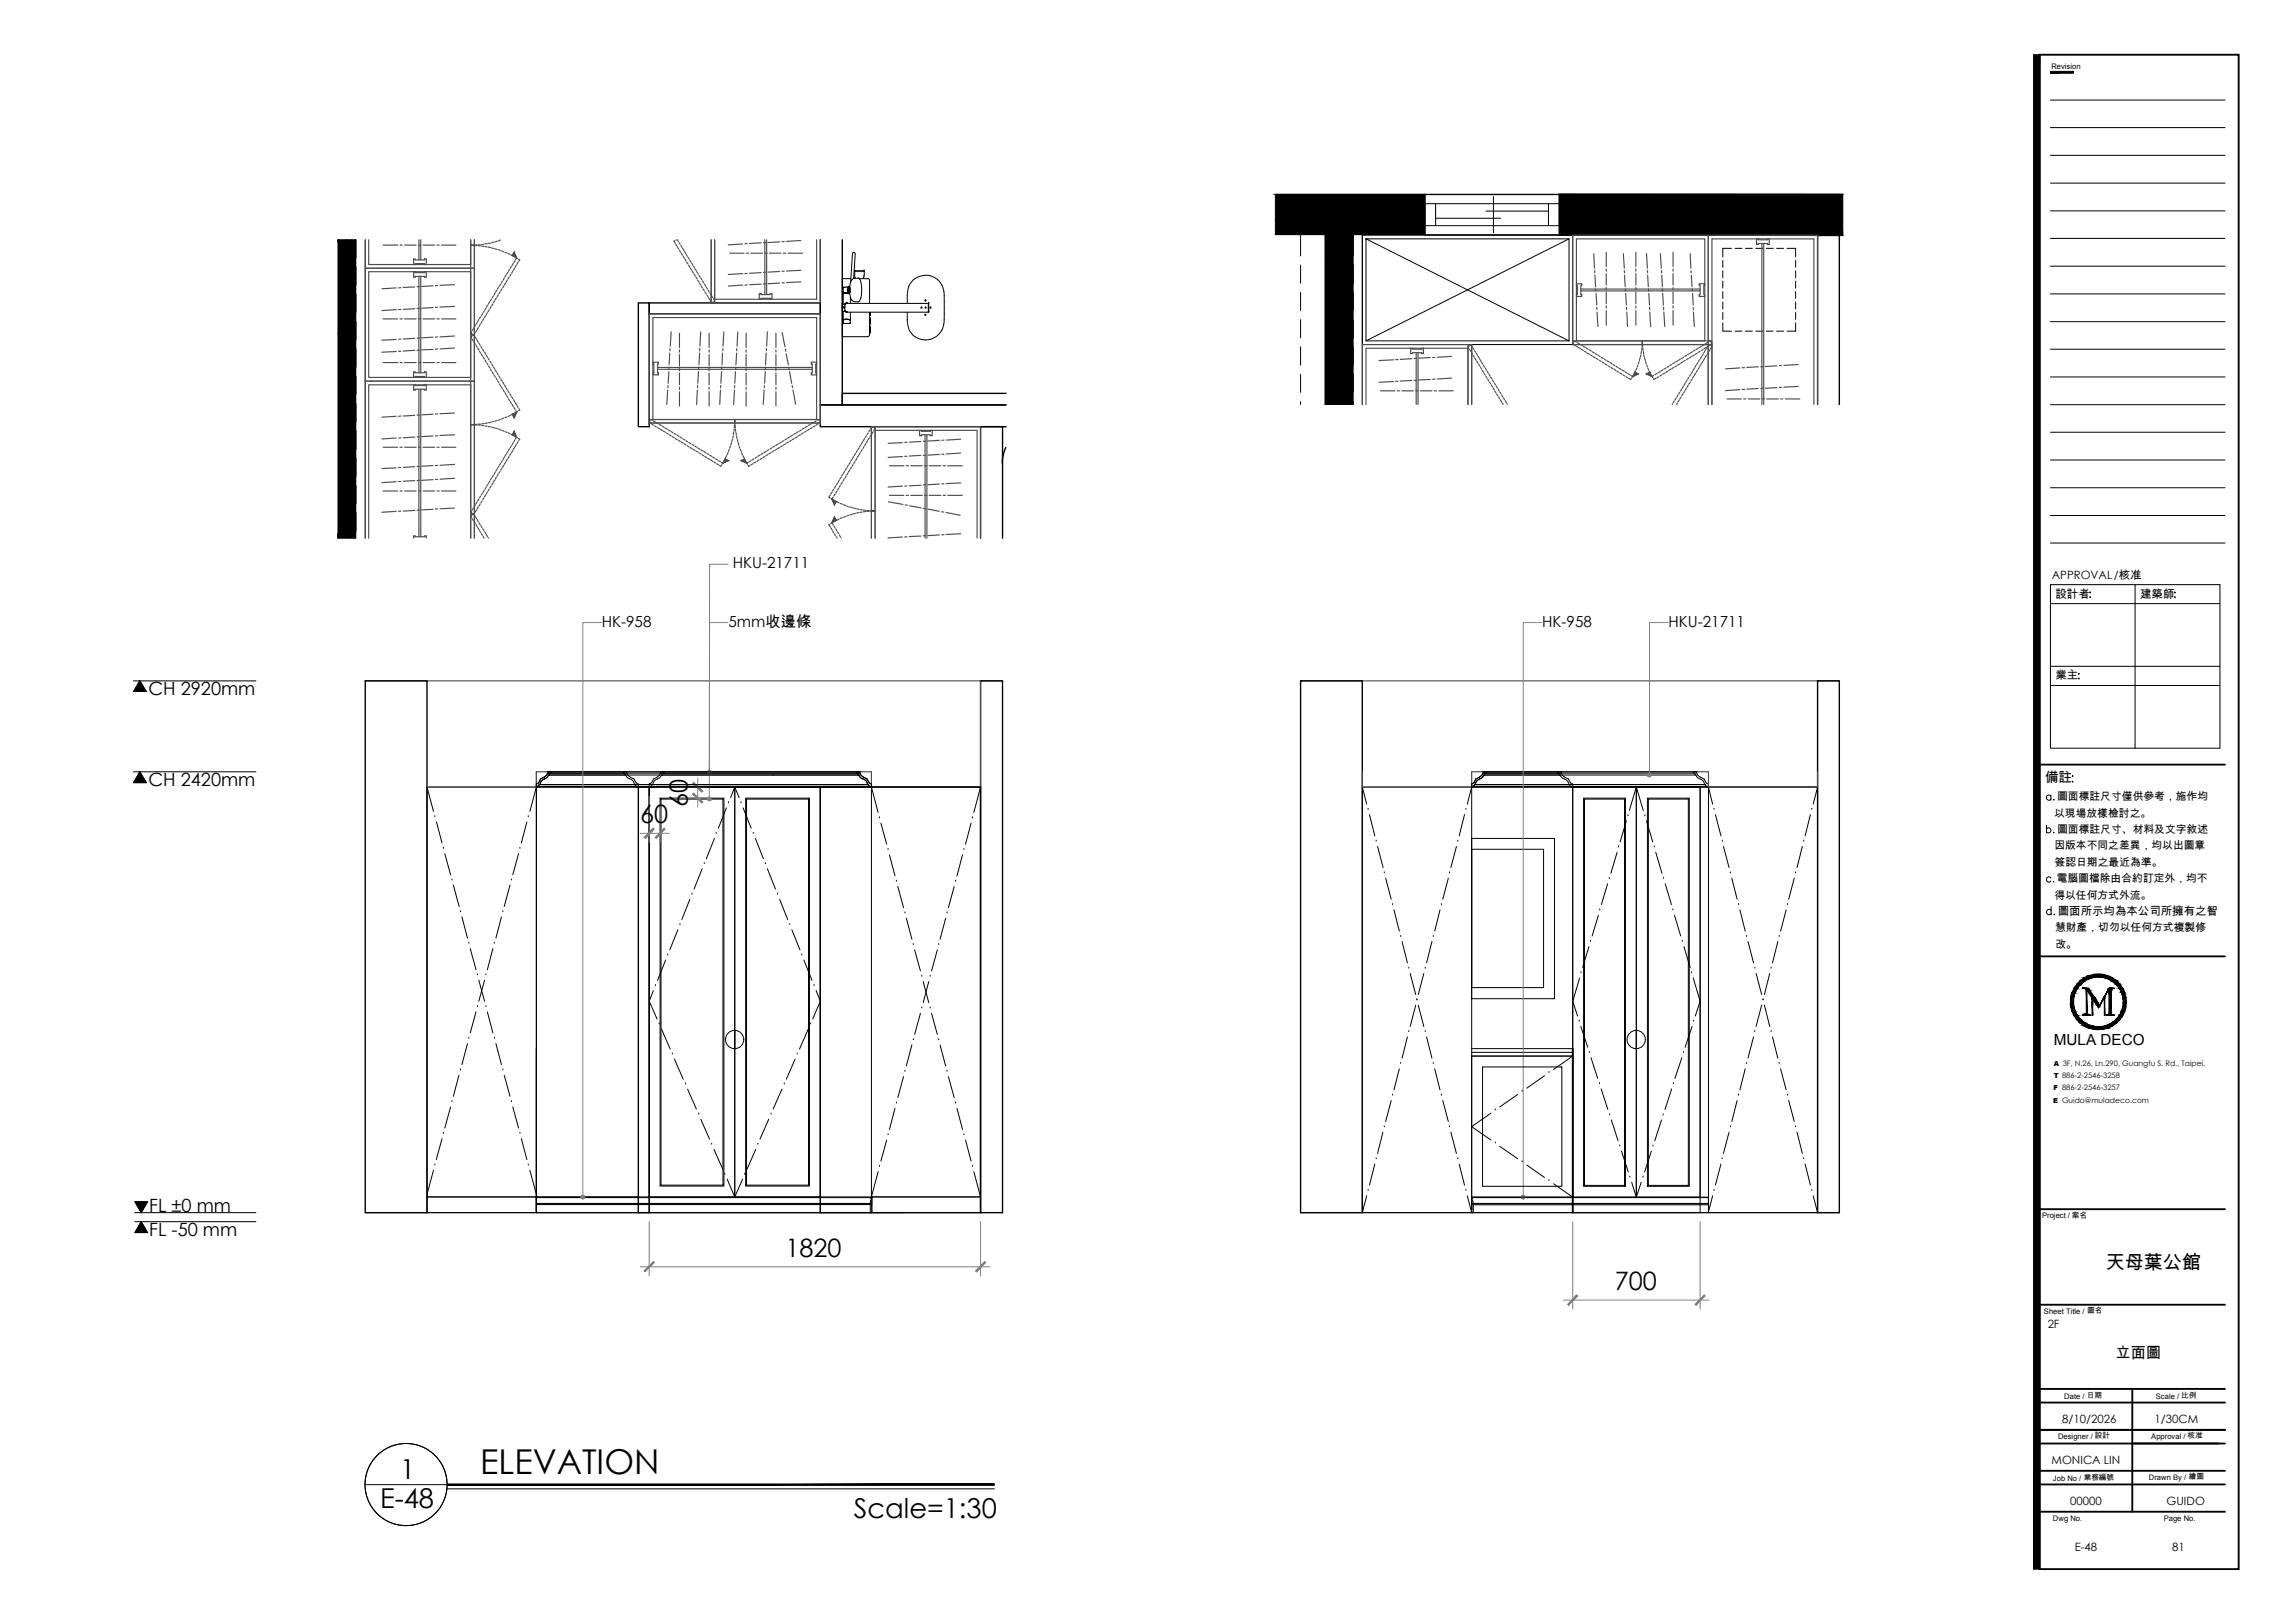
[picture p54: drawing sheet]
<svg xmlns="http://www.w3.org/2000/svg" width="420mm" height="297mm" viewBox="0 0 420 297" stroke-linecap="round" stroke-linejoin="round" font-family="sans-serif">
<defs><g id="words">
<text font-size="6.3" x="87.9" y="269.7">ELEVATION</text>
<g font-size="5">
<text x="73.3" y="270.7">1</text>
<text x="69.6" y="276">E-48</text>
<text x="156.3" y="277.8">Scale=1:30</text>
</g>
<g font-size="4.6">
<text x="125.9" y="147.7" transform="rotate(-90 125.9 147.7)">60</text>
<text x="117.2" y="150.7">60</text>
<text x="143.8" y="230">1820</text>
<text x="295.6" y="236.2">700</text>
</g>
<text font-size="3.5" x="385.5" y="232.3">天母葉公館</text>
<g font-size="3.3">
<text x="27.2" y="127.1">CH 2920mm</text>
<text x="27.2" y="143.8">CH 2420mm</text>
<text x="27.3" y="221.7">FL ±0 mm</text>
<text x="27.3" y="226.2">FL -50 mm</text>
</g>
<g font-size="2.8">
<text x="134.1" y="104">HKU-21711</text>
<text x="110.2" y="114.7">HK-958</text>
<text x="133.4" y="114.7">5mm收邊條</text>
<text x="282.3" y="114.7">HK-958</text>
<text x="305.5" y="114.7">HKU-21711</text>
<text x="376" y="191.3">MULA DECO</text>
<text x="387.3" y="248.5">立面圖</text>
</g>
<text font-size="2.5" x="374.4" y="143.2">備註</text>
<g font-size="2.1">
<text x="375.7" y="106">APPROVAL/核准</text>
<text x="376.3" y="109.4">設計者</text>
<text x="391.8" y="109.4">建築師</text>
<text x="376.3" y="124.3">業主</text>
<text x="376.8" y="167.4">圖面所示均為本公司所擁有之智</text>
<text x="374.9" y="243.1">2F</text>
<text x="377.6" y="260.4">8/10/2026</text>
<text x="394.4" y="260.4">1/30CM</text>
<text x="375.6" y="267.9">MONICA LIN</text>
<text x="379" y="275.4">00000</text>
<text x="396.6" y="275.4">GUIDO</text>
<text x="379.8" y="283.8">E-48</text>
<text x="397.7" y="283.8">81</text>
</g>
<g font-size="2">
<text x="376.1" y="149.5">以現場放樣檢討之。</text>
<text x="376.6" y="146.5">圖面標註尺寸僅供參考，施作均</text>
<text x="376.1" y="155.4">因版本不同之差異，均以出圖章</text>
<text x="376.6" y="152.4">圖面標註尺寸、材料及文字敘述</text>
<text x="376.2" y="158.4">簽認日期之最近為準。</text>
<text x="376.5" y="161.4">電腦圖檔除由合約訂定外，均不</text>
<text x="376.1" y="164.5">得以任何方式外流。</text>
<text x="376.2" y="170.4">慧財產，切勿以任何方式複製修</text>
<text x="376.3" y="173.4">改。</text>
</g>
<g font-size="1.4">
<text x="375.6" y="12.6">Revision</text>
<text x="373.9" y="222.9">Project / 案名</text>
<text x="374.2" y="240.4">Sheet Title / 圖名</text>
<text x="377.9" y="256.1">Date / 日期</text>
<text x="394.7" y="256.1">Scale / 比例</text>
<text x="376.8" y="263.4">Designer / 設計</text>
<text x="393.9" y="263.4">Approval / 核准</text>
<text x="375.9" y="271">Job No / 業務編號</text>
<text x="393.4" y="270.8">Drawn By / 繪圖</text>
<text x="375.9" y="278.3">Dwg No.</text>
<text x="396.1" y="278.3">Page No.</text>
</g>
<g font-size="1.3">
<text x="376" y="197.3">T 886-2-2546-3258</text>
<text x="376" y="195.1">A 3F, N.26, Ln.290, Guangfu S. Rd., Taipei.</text>
<text x="375.9" y="201.8">E Guido@muladeco.com</text>
<text x="375.9" y="199.5">F 886-2-2546-3257</text>
</g>
</g></defs>
<!-- layer: I-ELEV5 -->
<g fill="none" stroke="#000" stroke-width=".18">
<path d="M78.2 144h20v75.1h-20zM98.2 141.3v80.6M118.9 144h15.6v75.1h-15.6zM118.9 144h31.3v77.9h-31.3zM134.5 144h15.7v75.1h-15.7zM141.5 141.9h.1M159.5 144h20v75.1h-20zM249.4 144h20v77.9h-20zM287.9 144h11.7v75.1h-11.7zM287.9 144h23.4v77.9h-23.4zM287.9 144h44.9M299.6 144h11.7v75.1h-11.7z"/>
<path d="M312.8 144h20v77.9h-20zM269.4 193.3h18.5v25.8h-18.5zM269.4 191.9h18.5M269.4 192.6h18.5M269.4 193.3h18.5M78.2 219.1h20v2.8h-20zM98.2 219.1h18.7v2.8h-18.7zM159.6 219.1h19.9v2.8h-19.9z"/>
</g>
<!-- layer: I-ELEV4 -->
<path d="M66.9 221.9h98.6M238.1 221.9h98.6" fill="none" stroke="#000" stroke-width=".18"/>
<!-- layer: I-ELEV2 -->
<path d="M66.9 124.6h116.6M179.5 124.6v19.4h-20v-2.7h-61.3v2.7h-20v-2.7M238.1 124.6h98.6M249.4 141.3v2.7h20v-2.7h43.4v2.7h20v-2.7" fill="none" stroke="#4c4c4c" stroke-width=".21"/>
<!-- layer: I-ELEV1 -->
<path d="M66.9 124.6h11.3v97.3h-11.3zM179.5 124.6h4v97.3h-4zM238.1 124.6h11.3v97.3h-11.3zM332.8 124.6h3.9v97.3h-3.9zM116.9 144h2v77.9h-2zM150.2 144h29.3v77.9h-29.3z" fill="none" stroke="#000" stroke-width=".25"/>
<!-- layer: I-ELEV-TEXT -->
<path d="M24.4 124.6h22.4M25.6 124.6l1.2 2h-2.3zM24.4 141.3h22.4M25.6 141.3l1.2 1.9h-2.3zM24.7 219.9h2.3l-1.1 2zM24.7 221.9h22.1M24.7 223.6h22.1M25.9 223.6l1.1 2h-2.3z" fill="none" stroke="#000" stroke-width=".18"/>
<path d="M25.6 124.6l1.2 2h-2.3zM25.6 141.3l1.2 1.9h-2.3zM24.7 219.9h2.3l-1.1 2zM25.9 223.6l1.1 2h-2.3z" fill="#000" stroke="#000" stroke-width=".18"/>
<!-- layer: I-ELEV252 -->
<g fill="none" stroke="#000" stroke-width=".18">
<path d="M98.2 143.5v.5h.2v-.1M98.4 143.9h60.9M98.4 144h60.9M98.6 143.2l-.4 .3M99.7 142.6a1.12 1.12 0 0 0-.8 1M99.7 142.2l-.7 .4-.4 .7M100.3 141.2a.95 .95 0 0 1-.6 .9M100.3 141.5h57.1M100.3 141.3h.6v.2M100.3 141.3h57.1h-.6v.2M100.9 141.5l-.4 .3M114.1 141.5l.3 .3"/>
<path d="M114.6 141.8a.99 .99 0 0 0 .7 .7M114.8 141.3h-.6v.2M114.8 141.2a.95 .95 0 0 0 .5 .9l.8 .5 .3 .7M115.3 142.6a1.12 1.12 0 0 1 .8 1M116.3 143.6l.3 .3M116.4 143.2l.4 .3M116.9 143.5v.5h-.3v-.1M118.9 143.5v.5h.2l.3-.4M119.2 143.2l-.4 .3M120.4 142.6a1.12 1.12 0 0 0-.9 1M120.4 142.2l-.7 .4-.4 .7M120.8 146.1h11.7v71h-11.7z"/>
<path d="M120.9 141.2a.95 .95 0 0 1-.5 .9M121 141.3h.6v.2M121 146.2h11.4v70.7h-11.4zM121.1 141.8a.99 .99 0 0 1-.7 .7M121.6 141.5l-.4 .3M128.6 159l-1.5 3.7M128.9 158.1h.1M130.8 153.4l-1.5 3.8M131.1 152.5h.1M133 147.9l-1.5 3.7M133.4 146.9h.1M133.8 146l.7-2 .8 2"/>
<path d="M135.7 146.9h.1M136 147.9l1.5 3.7M136.5 146.1h11.7v71h-11.7zM136.7 146.2h11.3v70.7h-11.3zM137.9 152.5h.1M138.3 153.4l1.5 3.8M140.2 158.1h.1M140.5 159l1.5 3.7M156.8 141.5l.3 .3M157.2 141.8a.99 .99 0 0 0 .8 .7M157.3 141.8h-56.9a.99 .99 0 0 1-.7 .7M157.4 141.2a.95 .95 0 0 0 .6 .9"/>
<path d="M158 142.2l.7 .4 .4 .7M158 142.6a1.12 1.12 0 0 1 .8 1M158.9 143.6l.4 .3M159 143.6h-60.3l-.3 .3M159.1 143.2l.4 .3M159.5 143.5v.5h-.2v-.1M269.4 153.4h15.2v29.4h-15.2zM269.4 155.4h13.2v25.3h-13.2zM269.4 143.5v.5h.2v-.1M269.6 143.9h42.9M269.6 144h42.9M269.8 143.2l-.4 .3"/>
<path d="M271 142.6a1.12 1.12 0 0 0-.9 1M271.5 141.2a.95 .95 0 0 1-.6 .9l-.7 .5-.3 .7M271.5 141.5h39.2M271.6 141.8a.99 .99 0 0 1-.7 .7M271.7 141.8h38.8a.99 .99 0 0 0 .7 .7M272.1 141.5l-.3 .3M272.1 141.5v-.2h-.5h39.1h-.6v.2M285.2 141.5l.3 .3M285.6 141.8a.99 .99 0 0 0 .8 .7M285.8 141.3h-.6v.2M285.8 141.2a.95 .95 0 0 0 .6 .9l.7 .5 .4 .7M286.4 142.6a1.12 1.12 0 0 1 .8 1"/>
<path d="M287.5 143.2l.4 .3M287.9 143.5v.5h-.2l-.4-.4M289.9 146.1h7.7v71h-7.7zM290.1 146.2h7.3v70.7h-7.3zM296.1 156l-1.2 3.8M296.3 155h.1M297.8 150.2l-1.2 3.9M298.1 149.3h.1M298.3 148.3l1.3-4.3 1.2 4.3M301.1 149.3h.1M301.4 150.2l1.2 3.9M301.6 146.1h7.7v71h-7.7z"/>
<path d="M301.8 146.2h7.3v70.7h-7.3zM302.9 155h.1M303.1 156l1.2 3.8M310 141.5l.4 .3M310.6 141.2a.95 .95 0 0 0 .6 .9M311.2 142.2l.8 .4 .4 .7M311.2 142.6a1.12 1.12 0 0 1 .9 1M312.2 143.6l.3 .3M312.2 143.6h-42.3l-.3 .3M312.4 143.2l.4 .3M312.8 143.5v.5h-.3v-.1M121.9 175.7l-1.5 3.7"/>
<path d="M122.2 174.8h.1M124.1 170.2l-1.5 3.6M124.5 169.2h.1M126.3 164.6l-1.5 3.7M126.7 163.6h.1M142.4 163.6h.1M142.7 164.6l1.5 3.7M144.6 169.2h.1M145 170.2l1.5 3.6M146.8 174.8h.1M147.2 175.7l1.5 3.7M289.2 179l-1.3 4.2 .9 2.8"/>
<path d="M289.5 178h.1M290.9 173.3l-1.1 3.8M291.2 172.3h.1M292.6 167.5l-1.1 3.8M292.9 166.5h.1M294.3 161.7l-1.1 3.9M294.6 160.8h.1M304.6 160.8h.1M304.9 161.7l1.1 3.9M306.3 166.5h.1M306.6 167.5l1.1 3.8M308 172.3h.1"/>
<path d="M308.3 173.3l1.1 3.8M309.7 178h.1M310 179l1.3 4.2-.9 2.8M119.6 181.3l-.7 1.9 1.4 3.3M120 180.4h.1M120.7 187.4h.1M121.1 188.3l1.6 3.7M123.1 192.9h.1M123.5 193.8l1.6 3.7M125.5 198.4h.1M125.9 199.3l1.6 3.7M134.5 188.6v3.3"/>
<path d="M143.2 199.3l-1.7 3.7M143.6 198.4h.1M145.6 193.8l-1.6 3.7M146 192.9h.1M148 188.3l-1.6 3.7M148.4 187.4h.1M149 180.4h.1M149.4 181.3l.8 1.9-1.4 3.3M271.4 195.3h14.5v21.8h-14.5zM278.7 199.7h.1M282.8 196.9l-3.3 2.3M283.6 196.3h.1"/>
<path d="M287.9 193.3l-3.5 2.4M289.1 186.9h.1M289.4 187.9l1.3 3.8M291 192.6h.1M291.3 193.6l1.2 3.8M292.8 198.3h.1M293.1 199.3l1.3 3.8M299.6 188.6v3.3M306.1 199.3l-1.3 3.8M306.4 198.3h.1M307.9 193.6l-1.3 3.8M308.2 192.6h.1"/>
<path d="M309.8 187.9l-1.3 3.8M310.1 186.9h.1M98.2 219.2h61.3l.1-.1v2.8h-.3v-1.4M127.9 203.9h.1M128.3 204.8l1.6 3.7M130.3 209.4h.1M130.7 210.3l1.6 3.7M132.7 214.9h.1M133.1 215.8l1.4 3.3 1.5-3.3M136.3 214.9h.1M138.4 210.3l-1.6 3.7M138.8 209.4h.1"/>
<path d="M140.7 204.8l-1.6 3.7M141.2 203.9h.1M159.4 219.8l-.1 .2 .2 .2M159.4 219.3h.1M159.5 219.3h.1M159.5 219.6l-.1 .1M159.5 219.3v.3M159.5 219.2h-.1M159.5 219.1h-61.3v2.8h61.4M269.5 219.2v.2M269.5 219.6l.1 .2M269.5 219.1h43.3v2.8h-43.4"/>
<path d="M269.5 219.4v.3M269.6 219.8l.1 .3-.1 .2M273 203.7l-3.6 2.5 3.6 2.4M273.8 203.1h.1M273.8 209.2h.1M274.6 209.8l3.3 2.3M277.9 200.3l-3.3 2.3M278.7 212.6h.1M279.5 213.2l3.3 2.3M283.6 216.1h.1M284.4 216.6l3.5 2.5M294.7 204h.1"/>
<path d="M295 205l1.2 3.8M296.5 209.7h.1M296.9 210.7l1.2 3.8M298.4 215.4h.1M298.7 216.4l.9 2.7 .9-2.7M300.8 215.4h.1M302.3 210.7l-1.2 3.8M302.6 209.7h.1M304.2 205l-1.2 3.8M304.5 204h.1M312.8 219.2l-43.4-.1v2.8h.3v-1.4M98.2 220.2h61.3l-.2 .3"/>
<path d="M98.2 220.5h61.1M98.2 220.3h61.3M269.6 220.3h43.2M269.7 220.5h43.1M312.8 220.2h-43.2l.1 .3"/>
<circle cx="134.5" cy="190.3" r="1.67"/>
<circle cx="299.6" cy="190.3" r="1.67"/>
</g>
<path d="M287.9 191.9v30" fill="none" stroke="#000" stroke-width=".34"/>
<!-- layer: 0 -->
<g fill="none" stroke="#000" stroke-width=".18">
<path d="M375.4 18.3h32M375.4 23.4h32M375.4 28.4h32M375.4 33.5h32M375.4 38.6h32M375.4 53.8h32M375.4 48.7h32M375.4 43.6h32M375.4 58.9h32M375.4 79.1h32M375.4 74.1h32M375.4 69h32"/>
<path d="M375.4 63.9h32M375.4 84.2h32M375.4 89.3h32M375.4 94.3h32M375.4 99.4h32M375.4 107h31v29.9h-31zM375.4 110.5h31M382.6 108.4h.2zM382.6 109.3h.2zM390.9 107v29.9M398.1 109.3h.2zM398.2 108.4v.1z"/>
<path d="M375.4 121.9h31M375.4 125.5h31M380.5 124.2h.1zM380.6 123.3v.1zM78.2 144l1.2 4.5M79.6 149.5h.1M79.9 150.4l1 3.9M81.2 155.3h.1M81.4 156.2l1.1 3.9M94.9 156.2l-1 3.9M95.2 155.3h.1M96.5 150.4l-1.1 3.9"/>
<path d="M96.7 149.5h.1M98.2 144l-1.2 4.5M159.5 144l1.3 4.7M161 149.7h.1M161.3 150.7l1 3.8M162.6 155.5h.1M162.8 156.4l1.1 3.9M176.2 156.4l-1 3.9M176.5 155.5h.1M177.8 150.7l-1 3.8M178 149.7h.1M179.5 144l-1.2 4.7"/>
<path d="M249.4 144l.8 3.2M250.5 148.1h.1M250.7 149.1l1 3.9M252 154h.1M252.2 154.9l1 3.9M253.4 159.8h.1M265.4 159.8h.1M266.6 154.9l-1 3.9M266.9 154h.1M268.1 149.1l-.9 3.9M268.4 148.1h.1M269.4 144l-.8 3.2"/>
<path d="M312.8 144l.7 3.2M313.8 148.1h.1M314.1 149.1l1 3.9M315.3 154h.1M315.5 154.9l1.1 3.9M316.8 159.8h.1M328.7 159.8h.1M330 154.9l-1 3.9M330.2 154h.1M331.5 149.1l-1 3.9M331.7 148.1h.1M332.8 144l-.8 3.2"/>
<path d="M374.7 151.7a.45 .45 0 0 1 .6 0 .45 .45 0 0 1 0 .6 .45 .45 0 0 1-.6 0M374.7 151v1.4M375.5 145.7a.45 .45 0 0 0-.7-.1 .45 .45 0 0 0 0 .7 .45 .45 0 0 0 .7-.1M375.5 145.5v1M376 146.3l-.1 .1h.2M376 152.3l-.1 .1h.2M379.4 142.1h.1zM379.5 143v.2zM82.7 161.1h.1M83 162l1.1 3.9M84.3 166.9h.1M84.6 167.8l1 3.9"/>
<path d="M85.8 172.6h.1M86.1 173.6l1.1 3.9M87.4 178.4h.1M87.7 179.4l1 3.8M88.7 179.4l-1 3.8M89 178.4h.1M90.2 173.6l-1 3.9M90.5 172.6h.1M91.8 167.8l-1 3.9M92.1 166.9h.1M93.4 162l-1.1 3.9M93.6 161.1h.1"/>
<path d="M164.1 161.3h.1M164.4 162.2l1 3.9M165.7 167.1h.1M165.9 168l1 3.9M167.2 172.9h.1M167.5 173.8l1 3.9M168.8 178.7h.1M169 179.6l1 3.9M170 179.6l-1 3.9M170.3 178.7h.1M171.6 173.8l-1.1 3.9M171.9 172.9h.1"/>
<path d="M173.1 168l-1 3.9M173.4 167.1h.1M174.7 162.2l-1.1 3.9M174.9 161.3h.1M253.7 160.7l1 3.9M255 165.6h.1M255.2 166.5l1 3.9M256.4 171.4h.1M256.7 172.3l1 3.9M257.9 177.2h.1M258.2 178.2l1 3.8M260.7 178.2l-1 3.8"/>
<path d="M260.9 177.2h.1M262.2 172.3l-1 3.9M262.4 171.4h.1M263.6 166.5l-.9 3.9M263.9 165.6h.1M265.2 160.7l-1.1 3.9M317.1 160.7l.9 3.9M318.3 165.6h.1M318.5 166.5l1 3.9M319.8 171.4h.1M320 172.3l1 3.9M321.3 177.2h.1"/>
<path d="M321.5 178.2l1 3.8M324 178.2l-1 3.8M324.3 177.2h.1M325.5 172.3l-1 3.9M325.7 171.4h.1M327 166.5l-1 3.9M327.3 165.6h.1M328.5 160.7l-1 3.9M375.5 160.7a.45 .45 0 0 0-.7-.1 .45 .45 0 0 0 0 .7 .45 .45 0 0 0 .7-.1M375.5 166.7a.47 .47 0 0 0-.7-.1 .47 .47 0 0 0 0 .7 .47 .47 0 0 0 .7-.1M375.5 165.9v1.5M375.9 161.3v.1h.1"/>
<path d="M376.1 167.3l-.1 .1h.2M84 196.8l-1 3.8M84.3 195.8h.1M85.6 191l-1 3.8M85.8 190h.1M87.2 185.2l-1.1 3.8M87.4 184.2h.1M89 184.2h.1M89.2 185.2l1 3.8M90.5 190h.1M90.8 191l1 3.8M92.1 195.8h.1"/>
<path d="M92.3 196.8l1.1 3.8M165.4 197l-1 3.9M165.7 196.1h.1M166.9 191.2l-1 3.9M167.2 190.3h.1M168.5 185.4l-1 3.9M168.8 184.5h.1M170.3 184.5h.1M170.5 185.4l1.1 3.9M171.9 190.3h.1M172.1 191.2l1 3.9M173.4 196.1h.1"/>
<path d="M173.6 197l1.1 3.9M256.2 195.6l-1 3.9M256.4 194.6h.1M257.7 189.8l-1 3.9M257.9 188.8h.1M259.2 184l-1 3.9M259.4 183h.1M259.7 184l1 3.9M260.9 188.8h.1M261.2 189.8l1 3.9M262.4 194.6h.1M262.7 195.6l.9 3.9"/>
<path d="M319.5 195.6l-1 3.9M319.8 194.6h.1M321 189.8l-1 3.9M321.3 188.8h.1M322.5 184l-1 3.9M322.8 183h.1M323 184l1 3.9M324.3 188.8h.1M324.5 189.8l1 3.9M325.7 194.6h.1M326 195.6l1 3.9M79.4 214.2l-1.2 4.4"/>
<path d="M79.6 213.2h.1M80.9 208.4l-1 3.8M81.2 207.4h.1M82.5 202.6l-1.1 3.8M82.7 201.6h.1M93.6 201.6h.1M93.9 202.6l1 3.8M95.2 207.4h.1M95.4 208.4l1.1 3.8M96.7 213.2h.1M97 214.2l1.2 4.4M160.8 214.4l-1.3 4.7"/>
<path d="M161 213.5h.1M162.3 208.6l-1 3.9M162.6 207.7h.1M163.9 202.8l-1.1 3.9M164.1 201.9h.1M174.9 201.9h.1M175.2 202.8l1 3.9M176.5 207.7h.1M176.8 208.6l1 3.9M178 213.5h.1M178.3 214.4l1.2 4.7M250.2 218.8l-.8 3.1"/>
<path d="M250.5 217.9h.1M251.7 213l-1 3.9M252 212.1h.1M253.2 207.2l-1 3.9M253.4 206.2h.1M254.7 201.4l-1 3.9M255 200.4h.1M263.9 200.4h.1M264.1 201.4l1.1 3.9M265.4 206.2h.1M265.6 207.2l1 3.9M266.9 212.1h.1"/>
<path d="M267.2 213l.9 3.9M268.4 217.9h.1M268.6 218.8l.8 3.1M313.5 218.8l-.8 3.1M313.8 217.9h.1M315.1 213l-1 3.9M315.3 212.1h.1M316.6 207.2l-1.1 3.9M316.8 206.2h.1M318 201.4l-.9 3.9M318.3 200.4h.1M327.3 200.4h.1"/>
<path d="M327.5 201.4l1 3.9M328.7 206.2h.1M329 207.2l1 3.9M330.2 212.1h.1M330.5 213l1 3.9M331.7 217.9h.1M332 218.8l.8 3.1"/>
</g>
<!-- layer: I-ELEV-DIM -->
<path d="M117.2 152.5h5.3M118.9 145.7v8.5M120.6 144h8.8M120.8 147.7v6.5M122.5 146.1h6.9M127.7 142.4v5.3M117.2 231.8h64M118.9 223.6v9.9M179.5 223.6v9.9M286.2 237.9h26.7M287.9 223.6v16M311.3 223.6v16" fill="none" stroke="#808080" stroke-width=".18"/>
<!-- layer: 0 -->
<g fill="#808080" stroke="#808080" stroke-width=".18">
<path d="M288.7 237l-1.5 1.9 1.7-1.7zM288.7 237l-1.5 1.9-.2-.2z"/>
<path d="M310.3 238.7l.2 .2 1.5-1.9zM312 237l.2 .2-1.7 1.7z"/>
<path d="M129.9 141.3v.3l-.2-.1zM129.6 141.3l.1 .2 .2-.2zM129.7 141l.2 .3h-.3z"/>
<path d="M129.7 141l.2-.1v.4zM129.9 140.9v.4l.2-.3zM129.9 141.3l.2-.3 .1 .3z"/>
<path d="M129.9 141.3h.3l-.1 .2zM129.9 141.3v.3l.2-.1z"/>
<path d="M301.7 142.1l.3-.3v.4zM301.7 141.8v.3l.3-.3zM301.7 141.6l.3 .2h-.3z"/>
<path d="M301.7 141.6l.3-.1v.3zM302 141.5v.3l.2-.2zM302 141.8l.2-.2 .1 .2z"/>
<path d="M302 141.8h.3l-.1 .3zM302 141.8v.4l.2-.1z"/>
<path d="M106.5 219.3l.2-.2v.3zM106.4 219.1l.1 .2 .2-.2zM106.5 218.8l.2 .3h-.3z"/>
<path d="M106.5 218.8h.2v.3zM106.7 218.8v.3l.2-.3zM106.9 218.8l.1 .3h-.3z"/>
<path d="M106.7 219.1h.3l-.1 .2zM106.7 219.1v.3l.2-.1z"/>
<path d="M278.6 219.3l.3-.2v.3zM278.5 219.1l.1 .2 .3-.2zM278.6 218.8l.3 .3h-.4z"/>
<path d="M278.6 218.8h.3v.3zM278.9 218.8v.3l.2-.3zM279.1 218.8l.1 .3h-.3z"/>
<path d="M278.9 219.1h.3l-.1 .2zM278.9 219.1v.3l.2-.1z"/>
<path d="M119.6 230.9l-1.5 1.8 1.7-1.6zM117.9 232.6l1.7-1.7-1.5 1.8z"/>
<path d="M180.3 230.9l-1.7 1.7 .2 .2zM180.3 230.9l.2 .2-1.7 1.7z"/>
<path d="M117.9 153.2l.2 .2 1.5-1.8zM119.6 151.6l.2 .2-1.7 1.6z"/>
<path d="M121.6 151.6l-1.5 1.8 1.7-1.6zM121.6 151.6l-1.5 1.8-.1-.2z"/>
<path d="M126.8 145.3l1.7 1.7 .2-.2zM127 145.1l1.7 1.7-1.9-1.5z"/>
<path d="M127 143.2l-.2 .1 1.9 1.5zM126.8 143.3l1.9 1.5-.2 .2z"/>
<path d="M129.7 146.5l.2-.3v.3zM129.6 146.2l.1 .3 .2-.3zM129.7 146l.2 .2h-.3z"/>
<path d="M129.7 146l.2-.1v.3zM129.9 145.9v.3l.2-.2zM129.9 146.2l.2-.2 .1 .2z"/>
<path d="M129.9 146.2h.3l-.1 .3zM129.9 146.2v.3h.2z"/>
</g>
<path d="M110.1 113.9h-3.4v105.2M133.3 103.3h-3.4v38M133.3 113.9h-3.4v32.3M282.3 113.9h-3.4v105.2M305.4 113.9h-3.4v27.9" fill="none" stroke="#808080" stroke-width=".18"/>
<!-- layer: I-WALL-HATCH -->
<g fill="#000" stroke="#000" stroke-width=".18">
<path d="M233.5 40.2l27.3 2.7h-27.3zM285.5 35.6h51.9v6.9zM242.6 42.9l3 31.1h-3z"/>
<path d="M63.4 43.9l1.7 17.2v-17.2zM61.9 43.9h1.5l1.7 17.2zM61.9 43.9v17.2h3.2z"/>
<path d="M233.5 35.6l27.3 7.3-27.3-2.7zM233.5 35.6l27.3 7.3v-7.3z"/>
<path d="M285.5 35.6l51.9 7.4h-51.9zM285.5 35.6l51.9 7.4v-.5z"/>
<path d="M61.9 61.1h3.2l-3.2 37.4zM65.1 61.1l-3.2 37.4h3.2z"/>
<path d="M247.7 42.9v31.1h-2.1zM242.6 42.9l3 31.1 2.1-31.1z"/>
</g>
<!-- layer: I-WALL -->
<path d="M233.5 35.6h27.3v7.3h-27.3M65.1 43.9v54.6M116.9 55.4h2v22.7h-2zM118.9 55.4h31.3v2h-31.3zM150.2 43.9v30.2h4v-30.2M337.4 43h-76.6v-7.4h76.6l-51.9-.1v7.5l51.9 .1M184.2 72h-30v2.1h30h-34v4h34M242.6 74v-31.1h5.1v31.1M332.8 74v-30.9h3.9v30.9M179.5 98.5v-20.4h4v20.4M184.1 81.9l-.4 1.4-.2 1.5" fill="none" stroke="#000" stroke-width=".25"/>
<!-- layer: I-P-FIXT -->
<g fill="none" stroke="#000" stroke-width=".18">
<path d="M154.2 56.3h.1M154.2 56.8h.1M154.2 55.8h.1M154.2 57h.6M154.2 57v4.6h4.7M154.2 51.1v10.5M154.3 56.3h.1M154.4 58.7h.1M154.4 58.6h.1M154.4 56.3h.1M154.4 53.7v2M154.4 57v2.2"/>
<path d="M154.4 59.2h1.3M154.4 59.2h.1M154.4 53.7h.1M154.4 52.6h.1M154.4 53.6h.1M154.5 53.6h.8M154.5 53.7h.1M154.5 56.3h.1M154.5 56.3h.2M154.6 56.3v.2M154.6 56.9l.2 .2M154.7 56.3h.1"/>
<path d="M154.7 56.5v.4l.2 .2M154.7 56.9l.1 .1M154.7 55.9v.4M154.7 55.7v.2M154.7 58.4l.6 .1M154.7 58.4l-.3 .2M154.7 56.9h.1M154.8 56.9h.1M154.8 55.7h-.6v1.2M154.8 52.6h-.4v1M154.8 55.5l-.2 .1M154.8 58.4l.5 .1"/>
<path d="M154.8 58.4l-.4 .2M154.8 57l.1 .1M154.8 57.1h15.2M154.9 55.5l-.2 .2 .1-.2M154.9 55.5l-.1 .1M154.9 57.1h.2M154.9 57.1h.1M155 52.5h-.2M155 57.1h.1M155 55.4l.2 .1M155 55.5h-.1M155 55.5h.1"/>
<path d="M155.1 55.4l-.3 .1M155.1 55.5h14.9M155.1 55.5h-.2M155.1 57.1h-.1M155.1 53.1v.2M155.1 52.9v.1M155.2 53.1h.1M155.2 53.1h.2M155.2 53.3l.1 .3M155.2 52.7v.2M155.2 57.1h-.2M155.3 52.6l-.1 .1"/>
<path d="M155.3 58.4l.3 .2M155.3 53.6h.1M155.3 53.7h.1M155.3 53.6v.1M155.3 53.1h.1M155.3 53.1l.1 .2M155.3 52.5h-.3M155.3 52.5h.1M155.3 58.5l.4 .1M155.4 53.1h-.2M155.4 53.3h.1M155.4 52.9h.1"/>
<path d="M155.4 53.1h.1M155.4 53.1v.2M155.4 52.4l-.1 .1M155.4 52.4l.1 .1M155.4 52.5v.1M155.4 52.8l-.1 .2M155.4 52.8v.2M155.4 53.7h-.1M155.4 52.5h.1M155.4 53.6h.1M155.4 52.6v.3l.1-.3M155.4 52.6h.2v.5v-.3"/>
<path d="M155.4 53.7h.1M155.4 52.4h.1M155.5 53.7h-.1M155.5 52.8h-.1M155.5 52.5h-.2M155.5 53.6l-.1 .1M155.5 53v.1M155.5 53.1v.1M155.5 53.3h.1M155.5 52.9h.1M155.5 53.6l-.2 .1M155.5 52.8l.1 .1"/>
<path d="M155.5 52.9l.1 .1M155.6 53.3h-.1M155.6 53.2h-.1M155.6 53.6h.1M155.6 52.6h.1M155.6 52.6v.2M155.6 53.3v-.2v.4l-.1 .1-.1-.3v.3M155.6 53.8l.1 1.7M155.6 53.3v.5M155.6 59.2h.1M155.6 58.6h.1M155.7 58.7h.1"/>
<path d="M155.7 58.6h.1M155.7 57.1v2.1M155.7 54.3l.3 .7M155.7 51.8l-.2 .6 .1 .2M155.8 51h-1.6v4.7M156 54.9l.3 .3h.8M156 51.2l-.3 .6M156.5 50.3l.1 .6M156.5 49.6h1.7M156.5 49.6h.1M156.5 49.6v.8M156.5 50.9l-.5 .3"/>
<path d="M156.5 46.4l-.2-.2-.2 .2-.4 5.4M156.6 46.5l-.3 4.5M157.1 50.9h.1M157.1 50.9h-.6M157.2 50.9l.4 .8M157.3 51h1.6M157.4 55l-.3 .2M157.6 51.7l.1 .8M157.7 52.5l.1 .6M157.7 53.7l-.3 1.3M157.8 53.1l-.1 .6M158.1 50.8l-.1 .2"/>
<path d="M158.2 50.6l-.1 .3M158.2 50.3v.3M158.2 49.6h.1M158.2 49.6v.8M158.9 51l.3 .3M159.2 59.7h.1M159.2 59.3l.1-1.2v1.2M159.2 58.1h.1M159.2 57.7l.1-.6v.6M159.2 51.3v4.2M159.2 57.1v4.2M166.1 57.1v1.4"/>
<path d="M166.1 58.5l.3 1.6M166.4 52.5l-.3 1.2v1.8M167.5 51l-.8 .8-.4 .7M169.4 50.4l-.8 .1-1.1 .5M169.4 50.4a3.3 3.3 0 0 1 3 1.8M169.9 55.5h.1M170 55.5v1.6M170 57.1h-.1M170 57.1h.1M170 55.5h.1M172.5 52.2l.3 1.1M172.8 59.2l-.3 1.2"/>
<path d="M172.8 53.4l.1 4.1M172.9 57.4l-.1 1.8M159.2 61.3l-.3 .3M159.2 60.9l.1-1.2v1.2M166.3 60.1l.4 .7 .8 .8M167.5 61.6l1.1 .5 .8 .1M170.4 62.1l-1 .1M172.4 60.4a3.4 3.4 0 0 1-2 1.7M184.2 78.1h-.7v20.4"/>
<circle cx="168.7" cy="56.3" r=".11"/>
<circle cx="169.4" cy="55" r=".11"/>
<circle cx="169.4" cy="57.6" r=".11"/>
<circle cx="169.5" cy="56.3" r=".11"/>
<circle cx="170.4" cy="56.3" r=".11"/>
</g>
<!-- layer: I-WALL-FNS -->
<path d="M64.2 43.9v54.6M66.9 43.9v54.6M246.7 74v-31.1h2.7v31.1" fill="none" stroke="#000" stroke-width=".18"/>
<!-- layer: S-BEAM -->
<g fill="none" stroke="#000" stroke-width=".18">
<path d="M65.2 43.9v3.3M65.2 48.8v3.4M65.2 53.8v3.4M65.2 58.8v3.4M238.1 48.5v3.3M238.1 53.5v3.3M238.1 58.5v3.3M242.1 42.9h-4v3.9M243.7 42.9h4.1v3.9M247.8 48.5v3.3M247.8 53.5v3.3M247.8 58.5v3.3"/>
<path d="M65.2 63.9v3.3M65.2 68.9v3.3M65.2 73.9v3.3M65.2 78.9v3.3M238.1 63.5v3.3M238.1 68.5v3.3M238.1 73.5v.5M247.8 63.5v3.3M247.8 68.5v3.3M247.8 73.5v.5M65.2 83.8v3.4M65.2 88.8v3.4"/>
<path d="M65.2 93.8v3.4"/>
</g>
<!-- layer: I-FURN-MLWK-H -->
<g fill="none" stroke="#4c4c4c" stroke-width=".21">
<path d="M66.9 43.9v5.2h20v-5.2v1h-.7v-1v4.5h-18.7v-4.5M66.9 49.1h20v20.7h-20zM67.5 49.7h18.7v19.4h-18.7zM70.1 58.4h2.7M70.1 44.9h2.7M72.5 56.7l-2.6 .1M72.5 52.7l-2.6 .2M73.2 58.4h.4M73.2 44.9h.4M73.4 56.6l-.4 .1M73.4 52.6l-.4 .1M74.1 58.4h2.1"/>
<path d="M74.1 44.9h2.1M75.7 49.7h.3v.2h1.7v-.2h.3v1h-.3v-.1h-1.7v.1h-.3zM75.7 47.4h.3v.2h1.7v-.2h.3v1h-.3v-.2h-1.7v.2h-.3zM75.9 56.5l-2.1 .1M75.9 52.5l-2.1 .1M76.4 56.5h.4M76.6 58.4h.4M76.6 44.9h.4M76.7 43.9v3.7M76.7 50.6v17.6M76.8 52.4l-.4 .1M77 43.9v3.7"/>
<path d="M77 50.6v17.6M77.5 58.4h2.1M77.5 44.9h2.1M79.3 56.3l-2.1 .1M79.3 52.3l-2.1 .1M79.7 56.2h.4M79.7 52.3h.4M80 58.4h.4M80 44.9h.4M80.8 58.4h2.7M80.8 44.9h2.7M83.2 56.1l-2.7 .1"/>
<path d="M83.2 52.1l-2.7 .1M86.2 44.9h.7v16.4h-.7zM86.2 44.9h.5M86.7 44.9h-.5M86.9 44.9h.4M87 59.6l-.2 .3M87.3 44.8l-.4 .1M87.4 59l-.3 .4M87.5 44.8h.5M87.5 45h.5M87.6 59.9l-.2 .4M87.7 58.5l-.3 .4"/>
<path d="M87.9 59.4l-.2 .4M88 58l-.2 .3M88.2 45l.4 .1M88.3 58.8l-.3 .4M88.3 57.4l-.2 .4M88.6 44.7l-.4 .1M88.6 58.3l-.2 .4M88.7 56.9l-.2 .3M88.8 45.1l.4 .1M88.9 57.8l-.2 .3M89 56.3l-.2 .4M89.2 44.6h-.4"/>
<path d="M89.2 57.2l-.2 .4M89.4 55.8l-.3 .4M89.4 45.2l.4 .1M89.6 56.7l-.2 .4M89.6 55.2l-.2 .4M89.8 44.5l-.4 .1M89.9 56.1l-.2 .4M90 54.7l-.2 .4M90 45.4l.5 .1M90.2 55.6l-.2 .4M90.3 54.2l-.2 .3M90.5 44.3l-.5 .1"/>
<path d="M90.6 55.1l-.3 .3M90.6 45.5l.4 .2M90.7 53.6l-.2 .4M90.9 54.5l-.2 .4M91 53.1l-.3 .4M91 44.1l-.3 .2M91.2 54l-.2 .3M91.3 45.7l.3 .1M91.3 52.5l-.2 .4M91.6 53.4l-.3 .4M91.6 43.9l-.3 .2M91.6 52l-.2 .4"/>
<path d="M91.8 45.9l.4 .2M91.9 52.9l-.2 .3M92 51.5l-.2 .3M92.2 52.4l-.2 .3M92.3 50.9l-.2 .4M92.4 46.2l.4 .1M92.6 51.8l-.3 .4M92.7 50.4l-.3 .3M92.9 51.3l-.2 .3M93 49.8l-.3 .4M93 46.4l.4 .2M93.2 50.7l-.2 .4"/>
<path d="M93.3 49.3l-.2 .3M93.5 50.2l-.2 .3M93.6 46.7l.4 .2M93.6 48.8l-.2 .3M93.8 46.8l.3-.7 .5 1.1 .2 .1M93.9 49.6l-.2 .4M94 48.2l-.2 .4M94.1 47l.5 .2M94.2 49.1l-.2 .4M94.3 47.7l-.2 .3M94.5 48.5l-.2 .4M94.6 47.2l-.2 .3"/>
<path d="M94.9 48l-.3 .4M94.9 47.4l.3 .2-.2 .2M118.9 57.4h31.3v20h-31.3zM119.5 58.1h30v18.7h-30zM123.6 44.1h-.2l.2 .5M123.7 44.7l.3 .4M123.8 43.9h.1M124 43.9l.2 .3M124.1 45.3l.2 .3M124.3 44.4l.2 .3M124.4 45.8l.2 .4M124.7 44.9l.2 .4"/>
<path d="M124.7 46.3l.3 .4M125 45.5l.2 .3M125.1 46.9l.2 .4M125.3 46l.2 .4M125.4 47.4l.2 .4M125.6 46.6l.2 .3M125.7 48l.3 .3M126 47.1l.2 .3M126.1 48.5l.2 .4M126.3 47.7l.2 .3M126.4 49.1l.2 .3M126.6 48.2l.3 .3"/>
<path d="M126.7 49.6l.2 .4M127 48.7l.2 .4M127.1 50.2l.2 .3M127.3 49.3l.2 .3M127.4 50.7l.2 .3M127.6 49.8l.2 .4M127.7 51.3l.3 .3M128 50.4l.2 .3M128 51.8l.3 .3M128.3 50.9l.2 .4M128.4 52.3l.2 .4M128.6 51.4l.2 .4"/>
<path d="M128.7 52.9l.2 .3M129 52l.2 .4M129.1 53.4l.2 .3M129.3 52.5l.2 .4M129.4 54l.2 .3M129.6 53.1l.2 .3M129.7 54.5l.2 .3M129.9 53.6l.3 .4M130 55l.3 .4 .2-.1M130.3 54.1l.2 .4M130.6 54.7l.2 .4-.1 .1M133.6 46.3h2.6"/>
<path d="M136 50.1l-2.7 .1M136 44.6l-2.7 .2M136 52.2l-2.7 .2M136.4 44.6h.4M136.6 46.3h.5M136.8 50l-.4 .1M136.8 52.1l-.4 .1M137.5 46.3h2.1M139 53.7h.3v.2h1.7v-.2h.3v1.1h-.3v-.2h-1.7v.2h-.3zM139.3 49.9l-2.1 .1M139.3 44.4l-2.1 .2M139.3 52l-2.1 .1"/>
<path d="M140 43.9v10M140 46.3h.4M140.2 49.8l-.4 .1M140.2 44.4h-.4M140.2 51.9l-.4 .1M140.4 43.9v10M140.9 46.3h2.1M142.7 49.7l-2.1 .1M142.7 44.3l-2.1 .1M142.7 51.8l-2.1 .1M143.2 49.6h.4M143.2 44.2h.4"/>
<path d="M143.2 51.8h.4M143.4 46.3h.4M144.3 46.3h2.6M146.6 49.5l-2.6 .1M146.6 44l-2.6 .2M146.6 51.6l-2.6 .1M149.5 43.9v10.9h-18.7v-10.9v11.5h-.6v-11.5v11.5h20v-11.5M287.9 43h24.8v20.1h-24.8zM288.6 43.7h23.5v18.7h-23.5zM288.6 51.9h1v.3h-.2v1.7h.2v.4h-1v-.4h.2v-1.7h-.2zM289.4 52.9h21.9M289.4 53.2h21.9"/>
<path d="M291.8 46.4l.1 2.7M292 49.5v.4M292 50.4l.1 2.1M292.1 52.9l.1 .4M292.2 53.7l.1 2.1M292.3 56.2l.1 .5M292.4 57.1l.2 2.7M294.1 46.2v2.6M294.1 49.2v.4M294.1 50.1v2.1M294.1 52.6v.4M294.1 53.5v2.1"/>
<path d="M294.1 56v.4M294.1 56.8v2.7M297.2 46.4l.2 2.7M297.4 49.5v.4M297.4 50.4l.1 2.1M297.6 52.9v.4M297.6 53.7l.2 2.1M297.8 56.2v.5M297.8 57.1l.2 2.7M299.5 46.2v2.6M299.5 49.2v.4M299.5 50.1v2.1"/>
<path d="M299.5 52.6v.4M299.5 53.5v2.1M299.5 56v.4M299.5 56.8v2.7M301.4 46.4l.2 2.7M301.6 49.5l.1 .4M301.7 50.4l.1 2.1M301.8 52.9v.4M301.9 53.7l.1 2.1M302 56.2v.5M302 57.1l.2 2.7M304 46.4l.2 2.7"/>
<path d="M304.2 49.5v.4M304.2 50.4l.2 2.1M304.4 52.9v.4M304.4 53.7l.1 2.1M304.6 56.2v.5M304.6 57.1l.2 2.7M306.3 46.2v2.6M306.3 49.2v.4M306.3 50.1v2.1M306.3 52.6v.4M306.3 53.5v2.1M306.3 56v.4"/>
<path d="M306.3 56.8v2.7M309.4 46.4l.2 2.7M309.6 49.5v.4M309.7 50.4l.1 2.1M309.8 52.9v.4M309.9 53.7l.1 2.1M310 56.2v.5M310 57.1l.2 2.7M311.1 51.9h1v.3h-.2v1.7h.2v.4h-1v-.4h.2v-1.7h-.2zM321.6 43.7h.3v.2h1.7v-.2h.3v1h-.3v-.1h-1.7v.1h-.3zM322.6 44.6v29.4M322.9 44.6v29.4"/>
<path d="M70.1 66.4h2.7M72.5 76.2l-2.6 .2M72.5 64.3l-2.6 .2M72.5 62.1l-2.6 .2M73 64.3h.4M73.2 66.4h.4M73.4 76.1l-.4 .1M73.4 62l-.4 .1M74.1 66.4h2.1M75.7 68.1h.3v.1h1.7v-.1h.3v1h-.3v-.2h-1.7v.2h-.3zM75.7 70.4h.3v.2h1.7v-.2h.3v1h-.3v-.2h-1.7v.2h-.3zM75.9 80l-2.1 .1"/>
<path d="M75.9 76l-2.1 .1M75.9 64.1l-2.1 .1M75.9 61.9l-2.1 .1M76.4 80h.4M76.4 76h.4M76.4 61.9h.4M76.6 66.4h.4M76.7 71.2v27M76.8 64.1h-.4M77 71.2v27M77.5 66.4h2.1M79.3 79.8l-2.1 .1"/>
<path d="M79.3 75.8l-2.1 .1M79.3 64h-2.1M79.3 61.7l-2.1 .1M79.7 75.8h.4M80 66.4h.4M80.1 79.7l-.4 .1M80.1 63.9h-.4M80.1 61.7h-.4M80.8 66.4h2.7M83.2 79.6l-2.7 .1M83.2 75.6l-2.7 .1M83.2 63.7l-2.7 .2"/>
<path d="M83.2 61.5l-2.7 .2M86.2 61.3h.7v16.4h-.7zM86.2 77.7h.7v16.4h-.7zM86.2 77.7h.5M86.2 77.7l.5 .1M86.3 60.7l-.1 .2 .2 .2M86.4 61.5l-.2 .1 .1 .3M86.5 62.1l.2 .4M86.6 61.2l.2 .1M86.7 60.1l-.2 .4M86.8 61.3l.1 .3M86.8 61.3l-.2 .1"/>
<path d="M86.8 62.6l.2 .4M86.9 77.7h.4M86.9 77.8h.4M86.9 61l-.1 .3M87 61.8l.3 .3M87.2 63.2l.2 .4M87.3 60.5l-.3 .3M87.4 62.3l.2 .4M87.4 63.7l.3 .4M87.5 77.6h.5M87.5 77.8h.5M87.7 62.9l.2 .3"/>
<path d="M87.8 64.3l.2 .3M88 63.4l.3 .3M88.1 64.8l.2 .4M88.2 77.8l.4 .1M88.4 64l.2 .3M88.5 65.3l.2 .4M88.6 77.5l-.4 .1M88.7 64.5l.2 .3M88.8 65.9l.2 .4M88.8 78h.4M89 65l.3 .4M89.1 66.4l.3 .4"/>
<path d="M89.2 77.4l-.4 .1M89.4 65.6l.2 .3M89.4 78l.4 .1M89.4 67l.3 .3M89.7 66.1l.2 .3M89.8 67.5l.2 .4M89.8 77.3l-.4 .1M90 66.7l.2 .3M90 78.2l.5 .1M90.1 68.1l.2 .3M90.4 67.2l.2 .3M90.5 68.6l.2 .4"/>
<path d="M90.5 77.1l-.5 .1M90.6 78.3l.4 .2M90.7 67.7l.2 .4M90.8 69.2l.2 .3M91 68.3l.2 .3M91 76.9l-.3 .2M91.1 69.7l.2 .3M91.3 78.5l.3 .2M91.3 68.8l.3 .4M91.4 70.3l.2 .3M91.6 76.8l-.3 .1M91.7 69.4l.2 .3"/>
<path d="M91.8 70.8l.2 .3M91.8 78.7l.4 .2M92 69.9l.2 .4M92.1 71.3l.2 .4M92.2 76.5l-.4 .2M92.3 70.4l.3 .4M92.4 71.9l.3 .3M92.4 79l.4 .1M92.7 71l.2 .4M92.7 72.4l.3 .4M92.8 76.3l-.4 .1M93 71.5l.2 .4"/>
<path d="M93 79.2l.4 .2M93.1 73l.2 .3M93.3 72.1l.2 .3M93.4 73.5l.2 .4M93.4 76l-.4 .2M93.6 79.5l.4 .2M93.7 72.6l.2 .4M93.8 74l.2 .4M93.8 79.6l.3-.7 .5 1.1 .2 .1M94 75.7l-.4 .2M94 73.1l.2 .4M94.1 74.6l.2 .4"/>
<path d="M94.1 79.8l.5 .2M94.3 73.7l.3 .4M94.4 75.1l.2 .3M94.6 75.4l-.4 .2M94.6 74.2l.3 .4M94.8 75.3l-.7 1.2-.3-.7M95 74.8l.2 .2-.2 .2M118.9 76.8h15.6v.6h-15.6zM119 77.1l-.1 .2 .2 .2M119.3 77.6l.3 .2M119.5 76.9l-.3-.1-.1 .1M119.5 66.3h1.1v.3h-.2v1.7h.2v.3h-1.1v-.3h.2v-1.7h-.2z"/>
<path d="M119.6 77l.4 .2M119.8 77.9l.4 .2M120.2 77.3l.3 .3M120.4 78.3l.3 .2M120.4 67.3h28.3M120.4 67.6h28.3M120.7 77.7l.4 .2M120.9 78.6l.4 .2M121.3 78l.3 .2M121.4 78.9l.4 .2M121.8 78.3l.4 .3M122 79.2l.3 .2"/>
<path d="M122.2 71.4l-.1 2.6M122.3 70.6v.4M122.3 78.7l.4 .2M122.5 68l-.2 2.1M122.5 67.2v.4M122.5 79.6l.4 .2M122.6 64.6l-.1 2.1M122.7 63.8v.4M122.9 79l.3 .2M122.9 60.7l-.2 2.7M123.1 79.9l.3 .2M123.4 79.3l.4 .2"/>
<path d="M124 79.7l.3 .2M124.4 61v2.6M124.4 64v.5M124.4 64.9v2.1M124.4 67.4v.4M124.4 68.3v2.1M124.4 70.9v.4M124.4 71.7v2.6M124.5 80l.4 .2M127.7 71.4l-.2 2.6M127.7 70.6v.4M127.9 68l-.2 2.1"/>
<path d="M127.9 67.2v.4M128.1 64.6l-.1 2.1M128.1 63.8v.4M128.3 60.7l-.2 2.7M129.8 61v2.6M129.8 64v.5M129.8 64.9v2.1M129.8 67.4v.4M129.8 68.3v2.1M129.8 70.9v.4M129.8 71.7v2.6M131.9 71.4l-.1 2.6"/>
<path d="M131.9 70.6v.4M132.1 68l-.1 2.1M132.2 67.2l-.1 .4M132.3 64.6l-.1 2.1M132.4 63.8l-.1 .4M132.5 60.7l-.1 2.7M134.2 79.8l-.1 .4M134.3 79.1v.5M134.4 78.5v.4M134.5 77.9l-.1 .4M134.5 71.4l-.2 2.6M134.5 76.8h15.7v.6h-15.7z"/>
<path d="M134.5 76.8v.3M134.5 77.3v.4M134.5 76.8l.1 .3M134.5 70.6v.4M134.6 77.3v.4M134.6 77.9v.4M134.6 78.5l.1 .4M134.6 68l-.1 2.1M134.7 67.2v.4M134.7 79.1l.1 .5M134.8 79.8l.1 .4M134.9 64.6l-.2 2.1"/>
<path d="M134.9 63.8v.4M135.1 60.7l-.2 2.7M136.6 61v2.6M136.6 64v.5M136.6 64.9v2.1M136.6 67.4v.4M136.6 68.3v2.1M136.6 70.9v.4M136.6 71.7v2.6M139.9 71.4l-.2 2.6M139.9 70.6v.4M140.1 68l-.1 2.1"/>
<path d="M140.2 67.2l-.1 .4M140.3 64.6l-.1 2.1M140.3 63.8v.4M140.5 60.7l-.1 2.7M142.1 61v2.6M142.1 64v.5M142.1 64.9v2.1M142.1 67.4v.4M142.1 68.3v2.1M142.1 70.9v.4M142.1 71.7v2.6M143.2 60.9l.5 2.5"/>
<path d="M143.8 63.9l.1 .4M143.9 64.7l.4 2.1M144.4 67.2l.1 .4M144.6 80l-.4 .2M144.6 68l.3 2.1M145 70.5l.1 .4M145.1 79.7l-.4 .2M145.2 71.4l.5 2.6M145.7 79.3l-.4 .2M146 79.9l-.4 .2M146.2 79l-.4 .2M146.5 79.6l-.3 .2"/>
<path d="M146.7 78.7l-.3 .2M147.1 79.2l-.4 .2M147.3 78.3l-.4 .3M147.6 78.9l-.3 .2M147.8 78l-.4 .2M148.2 78.6l-.4 .2M148.4 77.7l-.4 .2M148.5 66.3h1v.3h-.2v1.7h.2v.3h-1v-.3h.2v-1.7h-.2zM148.7 78.3l-.4 .2M148.9 77.3l-.4 .3M149.3 77.9l-.4 .2M149.4 77l-.3 .2"/>
<path d="M149.6 76.9l.2-.1 .2 .1M149.8 77.6l-.4 .2M150.1 77.1l.1 .2-.2 .2M158.6 79.7l-.2 .4M158.9 79.2l-.2 .4M159.3 78.7l-.2 .3M159.5 79.6l-.2 .3M159.5 78.1h.7v15.4h-.7zM159.8 78.2l-.2-.1-.2 .4M159.8 79l-.2 .4M160 78.3l.2 .1-.2 .5M168.3 78.8h.4v.1h1.6v-.1h.4v.9h-.4v-.1h-1.6v.1h-.4z"/>
<path d="M169.4 79.6v18.9M169.7 79.6v18.9M249.4 74v-10.9h20v10.9v-10.9h-.6v10.9v-10.3h-18.7v10.3M252.7 71.5h2.7M255.1 69.8l-2.6 .2M255.1 65.9l-2.6 .1M255.5 69.8h.4M255.5 65.8h.4M255.8 71.5h.4M256.7 71.5h2.1M258.3 63.7h.3v.2h1.7v-.2h.3v1h-.3v-.2h-1.7v.2h-.3zM258.5 69.6l-2.1 .2"/>
<path d="M258.5 65.6l-2.1 .2M258.9 65.6h.4M259.2 71.5h.4M259.3 64.5v9.5M259.3 69.6h-.4M259.6 64.5v9.5M260 71.5h2.2M261.9 69.5h-2.2M261.9 65.4l-2.2 .2M262.6 71.5h.4M262.7 69.4h-.4M262.7 65.4h-.4"/>
<path d="M263.4 71.5h2.7M265.8 69.2l-2.7 .2M265.8 65.2l-2.7 .2M269 63.4l-.2 .1 .1 .3M269.1 64l.2 .3M269.1 63.2l.2-.1 .2 .3M269.4 64.5l.2 .3M269.6 63.6l.2 .4M269.7 65.1l.2 .3M269.9 64.2l.3 .3M270 65.6l.2 .3M270.3 64.7l.2 .4"/>
<path d="M270.4 66.1l.2 .4M270.6 65.2l.2 .4M270.7 66.7l.2 .3M270.9 65.8l.3 .4M271 67.2l.3 .3M271.3 66.3l.2 .4M271.3 67.8l.3 .3M271.6 66.9l.2 .3M271.7 68.3l.2 .4M271.9 67.4l.2 .4M272 68.8l.2 .4M272.3 67.9l.2 .4"/>
<path d="M272.4 69.4l.2 .4M272.6 68.5l.2 .4M272.7 69.9l.2 .4M272.9 69l.3 .4M273 70.5l.2 .3M273.2 69.6l.3 .3M273.3 71l.3 .4M273.6 70.1l.2 .4M273.7 71.5l.2 .4M273.9 70.6l.2 .4M274 72.1l.2 .4M274.3 71.2l.2 .4"/>
<path d="M274.3 72.6l.3 .4M274.6 71.7l.2 .4M274.7 73.2l.2 .3M274.9 72.3l.2 .3M275 73.7l.2 .3M275.2 72.8l.2 .4M275.6 73.3l.2 .4M275.9 73.9l.1 .1M287.9 62.4h12.8v.7h-12.8zM288.1 62.8l-.2 .2 .4 .2M288.1 62.6l.2-.2 .3 .2M288.4 63.3l.4 .2"/>
<path d="M288.8 62.7l.4 .2M289 63.6l.4 .2M289.3 63.1l.4 .2M289.5 64l.4 .2M289.9 63.4l.4 .2M290.1 64.3l.3 .2M290.4 63.7l.4 .3M290.6 64.6l.4 .2M291 64l.3 .2M291.2 65l.3 .2M291.5 64.4l.4 .2M291.7 65.3l.4 .2"/>
<path d="M292 64.7l.4 .2M292.3 65.6l.3 .2M292.6 65.1l.3 .2M292.8 65.9l.3 .3M293.1 65.4l.4 .2M293.3 66.3l.4 .2M293.7 65.7l.3 .2M293.9 66.6l.3 .2M294.2 66l.4 .2M294.4 67l.4 .2M294.8 66.4l.3 .2M295 67.3l.3 .2"/>
<path d="M295.3 66.7l.3 .2M295.5 67.6l.4 .2M295.9 67l.3 .3M296 67.9l.4 .2M296.4 67.4l.3 .2M296.6 68.3l.4 .2M296.9 67.7l.4 .2M297.1 68.6l.4 .2M297.5 68l.3 .3M297.7 68.9l.3 .3M298 68.4l.4 .2M298.2 69.2l.4 .3v-.2"/>
<path d="M298.6 68.7l.3 .2M298.9 68.9l-.1 .2M299.1 68.5l-.2 .4M299.3 68.1l.7 .4M299.4 68l-.2 .3M299.7 67.4l-.2 .4M299.9 66.8l-.2 .4M300 68.4l-1.1 .5M300.1 66.2l-.1 .4M300.3 65.6l-.2 .4M300.4 65l-.1 .4M300.5 64.3l-.1 .5"/>
<path d="M300.6 63.7v.4M300.6 63.1v.4M300.7 62.4h12.7v.7h-12.7zM300.7 62.4l-.1 .5M300.7 62.4v.5M300.7 63.1v.4M300.8 63.7v.4M300.8 64.3l.1 .5M300.9 65l.2 .4M301.1 65.6l.1 .4M301.3 66.2l.1 .4M301.4 68.4l1.1 .5 .3-.2"/>
<path d="M301.5 66.8l.1 .4M301.7 67.4l.2 .4M301.9 68l.3 .3M302 68.1l-.6 .4M302.2 68.5l.4 .6M303.2 69.2l-.4 .3-.1-.2M303.3 68.4l-.3 .2M303.7 68.9l-.4 .3M303.9 68l-.4 .3M304.2 68.6l-.3 .2M304.4 67.7l-.3 .2M304.8 68.3l-.4 .2"/>
<path d="M305 67.4l-.4 .2M305.3 67.9l-.3 .2M305.5 67l-.3 .3M305.9 67.6l-.4 .2M306.1 66.7l-.4 .2M306.2 73.9l-.1 .1M306.4 67.3l-.3 .2M306.5 73.4l-.2 .3M306.6 66.4l-.4 .2M306.9 72.8l-.3 .4M306.9 67l-.3 .2M307.1 73.7l-.2 .3"/>
<path d="M307.2 66l-.4 .2M307.2 72.3l-.2 .4M307.5 73.2l-.3 .4M307.5 66.6l-.4 .2M307.5 71.8l-.2 .3M307.7 65.7l-.4 .2M307.8 72.7l-.3 .3M307.9 71.2l-.2 .4M308 66.3l-.3 .2M308.1 72.1l-.2 .4M308.2 70.7l-.2 .4M308.2 65.4l-.3 .2"/>
<path d="M308.4 71.6l-.2 .4M308.5 70.1l-.2 .4M308.6 65.9l-.4 .3M308.8 71l-.2 .4M308.8 65.1l-.4 .2M308.8 69.6l-.2 .4M309.1 70.5l-.2 .4M309.1 65.6l-.3 .2M309.2 69.1l-.2 .3M309.3 64.7l-.4 .2M309.4 70l-.2 .3M309.5 68.5l-.2 .4"/>
<path d="M309.7 65.3l-.4 .2M309.8 69.4l-.3 .4M309.9 68l-.2 .4M309.9 64.4l-.4 .2M310.1 68.9l-.2 .3M310.2 67.4l-.2 .4M310.2 65l-.4 .2M310.4 64l-.4 .2M310.4 68.3l-.2 .4M310.5 66.9l-.2 .4M310.8 67.8l-.3 .3M310.8 64.6l-.4 .2"/>
<path d="M310.8 66.4l-.2 .3M310.9 63.7l-.3 .3M311.1 67.3l-.2 .3M311.2 65.8l-.2 .4M311.3 64.3l-.4 .2M311.4 66.7l-.2 .3M311.5 63.4l-.4 .2M311.5 65.3l-.2 .3M311.8 66.2l-.3 .3M311.8 64l-.3 .2M311.9 64.7l-.3 .4M312 63.1l-.4 .2"/>
<path d="M312.1 65.6l-.2 .4M312.2 64.2l-.3 .3M312.4 63.6l-.4 .2M312.4 65.1l-.2 .3M312.5 63.7l-.2 .3M312.6 62.7l-.4 .2M312.7 64.5l-.2 .4M312.7 62.6l.4-.2 .1 .2M312.9 63.3l-.4 .2M313 63.2l-.1-.1-.3 .3M313.1 64l-.2 .3M313.3 63.3l.1 .1-.2 .4"/>
<path d="M313.3 62.8l.1 .2-.3 .2M316.2 73h2.6M318.5 71.3l-2.6 .2M318.5 67.3l-2.6 .2M319 71.3h.4M319 67.3h.4M319.2 73h.4M320.1 73h2.1M321.9 71.1l-2.1 .1M321.9 67.1l-2.1 .2M322.6 73h.4M322.8 71.1h-.4"/>
<path d="M322.8 67.1h-.4M323.5 73h2.1M325.3 70.9l-2.1 .2M325.3 67l-2.1 .1M325.7 70.9h.5M325.7 66.9h.5M326 73h.4M326.8 73h2.7M329.2 70.7l-2.6 .2M329.2 66.7l-2.6 .2M332.1 74v-30.3h-18.7v30.3v-10.9h-.7v10.9v-31h20.1v31M66.9 98.5v-28.7h20v28.7v-4.4h-.7v4.4v-28.1h-18.7v28.1"/>
<path d="M70.1 89.9h2.7M70.1 81.9h2.7M72.5 93.6l-2.6 .2M72.5 88.2l-2.6 .1M72.5 85.6l-2.6 .2M72.5 80.2l-2.6 .1M73 88.1h.4M73.2 89.9h.4M73.2 81.9h.4M73.4 93.5l-.4 .1M73.4 85.5l-.4 .1M73.4 80.1l-.4 .1"/>
<path d="M74.1 89.9h2.1M74.1 81.9h2.1M75.7 98.5v-.4h.3v.1h1.7v-.1h.3v.4M75.9 93.4l-2.1 .1M75.9 88l-2.1 .1M75.9 85.4l-2.1 .1M76.4 93.4h.4M76.4 85.4h.4M76.6 89.9h.4M76.6 81.9h.4M76.8 87.9l-.4 .1M77.5 89.9h2.1"/>
<path d="M77.5 81.9h2.1M79.3 93.2l-2.1 .1M79.3 87.8l-2.1 .1M79.3 85.2l-2.1 .1M79.7 93.2h.4M79.7 87.7h.4M80 89.9h.4M80 81.9h.4M80.1 85.2h-.4M80.8 89.9h2.7M80.8 81.9h2.7M83.2 93l-2.7 .1"/>
<path d="M83.2 87.5l-2.7 .2M83.2 85l-2.7 .2M86.3 93.5l-.1 .3 .2 .1M86.4 94.3l-.2 .2 .1 .2M86.5 94.9l.2 .4M86.6 94l.2 .1M86.7 92.9l-.2 .4M86.8 94.1l.1 .3M86.8 94.1l-.2 .1M86.8 95.5l.2 .3M86.9 93.8l-.1 .3M87 94.6l.3 .3"/>
<path d="M87 92.4l-.2 .4M87.2 96l.2 .4M87.3 93.3l-.3 .4M87.4 95.1l.2 .4M87.4 91.8l-.3 .4M87.4 96.5l.3 .4M87.6 92.7l-.2 .4M87.7 91.3l-.3 .4M87.7 95.7l.2 .3M87.8 97.1l.2 .3M87.9 92.2l-.2 .4M88 90.8l-.2 .3"/>
<path d="M88 96.2l.3 .3M88.1 97.6l.2 .4M88.3 91.7l-.3 .3M88.3 90.2l-.2 .4M88.4 96.8l.2 .3M88.5 98.2l.1 .3M88.6 91.1l-.2 .4M88.7 89.7l-.2 .4M88.7 97.3l.2 .3M88.9 90.6l-.2 .4M89 97.8l.3 .4M89 89.1l-.2 .4"/>
<path d="M89.2 90l-.2 .4M89.4 98.4v.1M89.4 88.6l-.3 .4M89.6 89.5l-.2 .4M89.6 88.1l-.2 .3M89.9 89l-.2 .3M90 87.5l-.2 .4M90.2 88.4l-.2 .4M90.3 87l-.2 .4M90.6 87.9l-.3 .4M90.7 86.4l-.2 .4M90.9 87.3l-.2 .4"/>
<path d="M91 85.9l-.3 .4M91.2 86.8l-.2 .4M91.3 85.4l-.2 .3M91.6 86.3l-.3 .3M91.6 84.8l-.2 .4M91.9 85.7l-.2 .3M92 84.3l-.2 .4M92.2 85.2l-.2 .3M92.3 83.7l-.2 .4M92.6 84.6l-.3 .4M92.7 83.2l-.3 .4M92.9 84.1l-.2 .3"/>
<path d="M93 82.7l-.3 .3M93.2 83.6l-.2 .3M93.3 82.1l-.2 .4M93.5 83l-.2 .3M93.6 81.6l-.2 .3M93.9 82.5l-.2 .3M94 81l-.2 .4M94.2 81.9l-.2 .4M94.3 80.5l-.2 .3M94.5 81.4l-.2 .3M94.6 80l-.2 .3M94.9 80.8l-.3 .4"/>
<path d="M94.9 80.2l.3 .2-.2 .2M123.6 80.2l.4 .3M124.1 80.5l.4 .3M124.7 80.9l.4 .2M125 80.3l.4 .2M125.3 81.2l.3 .2M125.6 80.7l.3 .2M125.8 81.6l.3 .2M126.1 81l.4 .2M126.3 81.9l.4 .2M126.7 81.3l.3 .2M126.9 82.2l.3 .3"/>
<path d="M127.2 81.6l.4 .3M127.4 82.5l.4 .2M127.7 82l.4 .2M128 82.9l.3 .2M128.3 82.3l.4 .2M128.5 83.2l.3 .2M128.8 82.6l.4 .3M129 83.6l.4 .2M129.4 83l.3 .2M129.6 83.9l.3 .2M129.9 83.3l.4 .2M130.1 84.2l.4 .2"/>
<path d="M130.5 83.6l.3 .2M130.7 84.5l.3 .2M131 84l.4 .2M131.2 84.9l.4 .2M131.6 84.3l.3 .2M132.1 85.2l-.1 .1-.3-.1M132.4 84.5l-.1 .3-.2-.2M132.7 84l.7 .3-1.2 .6M132.7 84l-.2 .4M133 83.4l-.2 .4M133.3 82.8l-.2 .4M133.5 82.2l-.1 .4"/>
<path d="M133.8 81.6l-.2 .4M133.9 81l-.1 .4M134.1 80.4l-.1 .4M135 80.4l.1 .4M135.2 81v.4M135.3 81.6l.2 .4M135.5 82.2l.2 .4M135.7 82.8l.2 .4M136 83.4l.2 .4M136.3 84l-.6 .3 1.1 .6M136.3 84l.2 .4M136.6 84.5l.1 .3 .3-.2"/>
<path d="M137 85.2l.1 .1 .2-.1M137.5 84.3l-.4 .2M137.9 84.9l-.4 .2M138 84l-.3 .2M138.4 84.5l-.4 .2M138.6 83.6l-.4 .2M138.9 84.2l-.3 .2M139.1 83.3l-.3 .2M139.5 83.9l-.4 .2M139.7 83l-.4 .2M140 83.6l-.4 .2M140.2 82.6l-.3 .3"/>
<path d="M140.6 83.2l-.4 .2M140.7 82.3l-.3 .2M141.1 82.9l-.4 .2M141.3 82l-.3 .2M141.6 82.5l-.3 .2M141.8 81.6l-.3 .3M142.2 82.2l-.4 .3M142.4 81.3l-.4 .2M142.7 81.9l-.3 .2M142.9 81l-.3 .2M143.3 81.6l-.4 .2M143.5 80.7l-.4 .2"/>
<path d="M143.8 81.2l-.3 .2M144 80.3l-.3 .2M144.3 80.9l-.3 .2M144.9 80.5l-.3 .3M145.4 80.2l-.3 .3M152 95.9l-.2 .1 .2 .4M152 90.6l-.2 .4 .2 .1M152.1 96.6l.2 .4M152.1 91.2l.7 1.2 .3-.6M152.3 95.7l.3 .4M152.3 90.1l-.2 .3M152.4 97.1l.2 .4"/>
<path d="M152.5 95.6l-.2 .1M152.6 91l-.3 .3 .2 .1M152.6 89.5l-.2 .4M152.7 91.6l.4 .1M152.7 96.3l.2 .3M152.8 97.7l.2 .4M152.9 90.4l-.2 .3M153 89l-.2 .4M153 96.8l.2 .4M153.1 95.3l-.4 .2M153.1 95.2l-.3-.6-.7 1.2M153.1 98.2l.2 .3"/>
<path d="M153.2 89.9l-.2 .3M153.2 91.8l.4 .2M153.3 88.4l-.2 .4M153.3 97.4l.3 .3M153.6 89.3l-.3 .4M153.6 95l-.4 .2M153.7 87.9l-.3 .4M153.7 97.9l.2 .3M153.8 92.1l.4 .2M153.9 88.8l-.2 .3M154 87.4l-.3 .3M154 98.4v.1"/>
<path d="M154.2 88.3l-.2 .3M154.2 94.7l-.4 .2M154.3 86.8l-.2 .4M154.4 92.4l.4 .1M154.5 87.7l-.2 .3M154.6 86.3l-.2 .3M154.8 94.5l-.4 .2M154.9 87.2l-.2 .3M155 85.7l-.2 .4M155 92.6l.4 .1M155.2 86.6l-.2 .4M155.3 85.2l-.2 .3"/>
<path d="M155.4 94.3l-.4 .1M155.6 86l-.3 .4M155.6 92.8l.4 .1M155.6 84.7l-.2 .3M155.9 85.5l-.3 .4M156 84.1l-.3 .3M156 94.1l-.4 .1M156.2 85l-.2 .3M156.2 92.9l.4 .2M156.3 83.6l-.2 .3M156.5 84.4l-.2 .4M156.6 83l-.2 .4"/>
<path d="M156.6 94l-.4 .1M156.8 93.1l.5 .1M156.9 83.9l-.2 .4M157 82.5l-.3 .3M157.2 83.3l-.2 .4M157.3 93.8l-.5 .1M157.3 81.9l-.2 .4M157.5 93.2l.3 .1M157.5 82.8l-.2 .4M157.6 81.4l-.2 .3M157.8 82.3l-.2 .3M157.8 93.7l-.3 .1"/>
<path d="M157.9 80.8l-.2 .4M158.1 93.3l.4 .1M158.2 81.7l-.2 .4M158.3 80.3l-.2 .4M158.5 93.6l-.4 .1M158.5 81.2l-.2 .4M158.7 93.4l.4 .1M158.7 93.6h.4M158.9 80.6l-.2 .4M159.2 80.1l-.3 .4M159.3 93.5h.5M160 93.5h.2"/>
<path d="M160.2 93.5h-.2M162.7 91.8l2.6 .5M162.8 90.7h2.7M162.8 85.2h2.7M165.2 81l-2.6 .1M165.2 89l-2.6 .1M165.2 83.6l-2.6 .1M165.2 98.3l-2.6 .2M165.6 83.5h.5M165.7 92.4l.4 .1M165.9 90.7h.4M165.9 85.2h.4"/>
<path d="M166.1 88.9l-.5 .1M166.1 80.9l-.5 .1M166.1 98.2l-.5 .1M166.5 92.6l2.1 .3M166.7 90.7h2.2M166.7 85.2h2.2M168.6 88.8l-2.1 .1M168.6 83.3l-2.1 .2M168.6 80.8l-2.1 .1M168.6 98.1l-2.1 .1M169 93l.4 .1M169 80.8h.4"/>
<path d="M169.3 90.7h.4M169.3 85.2h.4M169.4 88.7l-.4 .1M169.4 83.3h-.4M169.4 98l-.4 .1M169.9 93.2l2 .4M170.1 90.7h2.1M170.1 85.2h2.1M172 88.6l-2.1 .1M172 83.2l-2.1 .1M172 80.6l-2.1 .1M172 97.9l-2.1 .1"/>
<path d="M172.4 93.7h.4M172.4 88.5h.4M172.4 83.1h.4M172.4 97.9h.4M172.7 90.7h.4M172.7 85.2h.4M172.8 80.5l-.4 .1M173.2 93.8l2.6 .5M173.5 90.7h2.7M173.5 85.2h2.7M175.9 88.4l-2.6 .1M175.9 82.9l-2.6 .2"/>
<path d="M175.9 80.4l-2.6 .1M175.9 97.7l-2.6 .1M178.9 98.5v-19.7h-18.7v19.7v-5h-.7v5v-20.4h20v20.4"/>
</g>
<g fill="#4c4c4c" stroke="#4c4c4c" stroke-width=".18">
<path d="M152.3 91.3l.2 .5h.6zM152.5 91.8h.6l-.3 .6z"/>
<path d="M152.5 95.2h.6l-.8 .5zM152.8 94.6l-.3 .6h.6z"/>
<path d="M132.8 84l-.5 .8 .5-.2zM132.8 84l.6 .3-.6 .3z"/>
<path d="M136.3 84l.4 .8-.4-.2zM135.7 84.3l.6 .3v-.6z"/>
<path d="M93.8 75.8l.8-.4-.2 .4zM93.8 75.8l.3 .7 .3-.7z"/>
<path d="M93.8 79.6l.8 .4-.2-.4zM94.1 78.9l.3 .7h-.6z"/>
<path d="M93.8 46.8l.8 .4-.2-.4zM94.1 46.1l.3 .7h-.6z"/>
<path d="M299.3 68.1l-.4 .8 .4-.2zM299.3 68.1l.7 .3-.7 .3z"/>
<path d="M302 68.1l.5 .8-.5-.2zM301.4 68.4l.6 .3v-.6z"/>
</g>
<!-- layer: I-WALL-HATCH -->
<path d="M285.5 35.6h51.9M285.5 43l51.9 .1" fill="none" stroke="#000" stroke-width=".18"/>
<!-- layer: I-FURN-MLWK-L -->
<path d="M249.4 43h38.5v20.1h-38.5zM250.1 43.7h37.2v18.7h-37.2v-18.7l37.2 18.7M287.3 43.7l-37.2 18.7" fill="none" stroke="#000" stroke-width=".18"/>
<!-- layer: I-FURN-LOOSE -->
<g fill="none" stroke="#000" stroke-width=".18">
<path d="M315.4 59.1v1.5h1.6M315.4 47.7v1.2M315.4 49.6v1.2M315.4 51.5v1.2M315.4 53.4v1.2M315.4 55.3v1.2M315.4 57.2v1.2M317 45.5h-1.6v1.5M317.7 45.5h1.2M319.6 45.5h1.2M321.5 45.5h1.2M323.4 45.5h1.2"/>
<path d="M325.3 45.5h1.2M327.2 45.5h1.5v1.5M328.7 59.1v1.5h-1.5M328.7 47.7v1.2M328.7 49.6v1.2M328.7 51.5v1.2M328.7 53.4v1.2M328.7 55.3v1.2M328.7 57.2v1.2M317.7 60.6h1.2M319.6 60.6h1.2M321.5 60.6h1.2"/>
<path d="M323.4 60.6h1.2M325.3 60.6h1.2"/>
</g>
<!-- layer: I-WINDOW -->
<path d="M260.8 37.3h24.7v4h-24.7zM262.8 37.3v4M262.8 39.9h11.9M272.1 38.6h11.4M273.4 36v6.6M283.5 37.3v4" fill="none" stroke="#000" stroke-width=".18"/>
<!-- layer: I-DWGTITLE -->
<g fill="none" stroke="#000" stroke-width=".18">
<path d="M66.8 271.7h15.1M81.8 272.5h100.3"/>
<circle cx="74.3" cy="271.7" r="7.5"/>
</g>
<path d="M81.9 271.6v.3l100.1-.3zM81.9 271.9l100.1-.3v.3z" fill="#000" stroke="#000" stroke-width=".18"/>
<!-- layer: 0 -->
<g fill="#000" stroke="#000" stroke-width=".18">
<path d="M383.3 178.3h1.7zM382.6 188.2h3.2l-.8 .2zM384.1 184.3h.2l-.1 .2zM388.1 185.8h.1z"/>
<path d="M372.4 10v277.2l1-277.2zM373.4 10v277.2h-1z"/>
<path d="M375.4 13.4h4.2v-.3zM375.4 13.1h4.2l-4.2 .3z"/>
<path d="M380.9 179.5l-.3 .6 .6-.6zM380.9 179.5l-.3 .6h-.3z"/>
<path d="M380.9 179.4h.4zM380.9 179.4l.3 .1z"/>
<path d="M381.3 179.7l-.4 .5 .5-.5zM380.7 180.2l.6-.5-.4 .5z"/>
<path d="M381.4 179.6h.2zM381.4 179.6l-.1 .1z"/>
<path d="M381.5 179l-.2 .4 .7-.4zM380.9 179.4l.6-.4-.2 .4z"/>
<path d="M381.9 179.3l-.3 .3 .5-.3zM381.4 179.6l.5-.3-.3 .3z"/>
<path d="M381.6 178.9h.6zM381.5 179h.5z"/>
<path d="M382.1 179.2h.3zM381.9 179.3h.2z"/>
<path d="M382.1 178.7l.1 .2 .6-.2zM381.6 178.9l.5-.2 .1 .2z"/>
<path d="M382.4 179.2l.5-.2h-.3zM382.1 179.2l.5-.2-.2 .2z"/>
<path d="M382.9 178.9h.6zM382.6 179h.3z"/>
<path d="M382.4 178.6l.4 .1 .8-.1zM382.1 178.7l.3-.1 .4 .1z"/>
<path d="M382.6 178.5h1.1zM382.4 178.6h1.2z"/>
<path d="M383.1 178.8h.6zM382.9 178.9h.6z"/>
<path d="M383.7 178.7l1.5 .1zM383.1 178.8l.6-.1 1.5 .1z"/>
<path d="M383.3 178.3l2.5 .2-.8-.2zM382.6 178.5l.7-.2 2.5 .2z"/>
<path d="M384.6 178.8l.8 .1zM384.6 178.8l.8 .1z"/>
<path d="M384.9 178.9l.8 .1zM384.9 178.9l.8 .1z"/>
<path d="M385.4 179l.8 .2zM385.4 179l.8 .2z"/>
<path d="M384.6 178.5l1.3 .1zM384.6 178.5l1.3 .1z"/>
<path d="M384.8 178.6l1.4 .1-.3-.1zM384.8 178.6l1.4 .1z"/>
<path d="M385.5 178.7l1.2 .2-.5-.2zM385.5 178.7l1.2 .2h-.6z"/>
<path d="M385.9 179.2l.5 .1zM385.9 179.2l.5 .1z"/>
<path d="M386.2 179.3l.8 .3zM386.2 179.3l.8 .3z"/>
<path d="M386.1 178.9l.7 .1zM386.1 178.9l.7 .1z"/>
<path d="M386.3 179l1.2 .4-.7-.4zM386.3 179l1.2 .4h-.5z"/>
<path d="M386.8 179.6l.3 .1zM386.8 179.6l.3 .1z"/>
<path d="M386.9 179.7l.7 .5-.5-.5zM386.9 179.7l.7 .5h-.1z"/>
<path d="M387 179.4l.5 .1zM387 179.4l.5 .1z"/>
<path d="M387.1 179.5l1 .6-.6-.6zM387.1 179.5l1 .6h-.4z"/>
<path d="M379.1 182.5h.3zM379.1 182.5h.3z"/>
<path d="M379.1 184.3h.3zM379.1 184.3h.3z"/>
<path d="M379.1 183.4l.3 .9-.1-.9zM379.1 183.4l.3 .9h-.3z"/>
<path d="M379.4 185.1h.2zM379.4 185.1h.2z"/>
<path d="M379.1 182.5l.2 .9 .1-.9zM379.1 182.5l.2 .9h-.2z"/>
<path d="M379.1 184.3l.5 .8-.2-.8zM379.1 184.3l.5 .8h-.2z"/>
<path d="M379.4 181.6h.2zM379.4 181.6h.2z"/>
<path d="M379.4 181.6v.9l.2-.9zM379.4 181.6v.9h-.3z"/>
<path d="M379.5 183.4l.2 .8-.1-.8zM379.5 183.4l.2 .8z"/>
<path d="M379.4 185.1l.7 .8-.5-.8zM379.4 185.1l.7 .8h-.3z"/>
<path d="M379.6 182.5v.9zM379.6 182.5v.9h-.1z"/>
<path d="M379.6 184.2l.3 .8zM379.6 184.2l.3 .8h-.1z"/>
<path d="M379.8 180.8h.3zM379.8 180.8h.3z"/>
<path d="M379.8 185.9h.3zM379.8 185.9h.3z"/>
<path d="M379.8 181.7h.1zM379.8 181.7h.1z"/>
<path d="M379.8 181.7l-.1 .8 .2-.8zM379.8 181.7l-.2 .8z"/>
<path d="M379.8 185l.1 .1zM379.8 185l.1 .1z"/>
<path d="M379.8 185.1l.5 .7-.4-.7zM379.8 185.1l.5 .7h-.1z"/>
<path d="M379.8 180.8l-.2 .8 .5-.8zM379.8 180.8l-.2 .8h-.2z"/>
<path d="M379.8 185.9l.8 .7-.5-.7zM379.8 185.9l.8 .7h-.3z"/>
<path d="M380.3 186.6h.3zM380.3 186.6h.3z"/>
<path d="M380.2 181l-.3 .7 .4-.7zM380.2 181l-.3 .7h-.1z"/>
<path d="M380.2 185.8h.2zM380.2 185.8h.2z"/>
<path d="M380.2 180.9h.2zM380.2 180.9l.1 .1z"/>
<path d="M380.2 185.8l.6 .6-.4-.6zM380.2 185.8l.6 .6h-.2z"/>
<path d="M380.3 180.1h.3zM380.3 180.1h.3z"/>
<path d="M380.3 180.1l-.2 .7 .5-.7zM380.3 180.1l-.2 .7h-.3z"/>
<path d="M380.3 186.6l.9 .6-.6-.6zM380.3 186.6l.9 .6h-.3z"/>
<path d="M380.6 180.3l-.2 .6 .4-.6zM380.6 180.3l-.2 .6h-.2z"/>
<path d="M380.6 186.4l.3 .1zM380.6 186.4l.3 .1z"/>
<path d="M380.7 180.2h.2zM380.6 180.3h.2z"/>
<path d="M380.7 186.5l.7 .5-.5-.5zM380.7 186.5l.7 .5z"/>
<path d="M380.9 187.2l.4 .1zM380.9 187.2l.4 .1z"/>
<path d="M380.9 187.3l1.1 .4-.7-.4zM380.9 187.3l1.1 .4h-.5z"/>
<path d="M381.3 187l.3 .1zM381.3 187l.3 .1z"/>
<path d="M381.4 187.1l.7 .3zM381.4 187.1l.7 .3z"/>
<path d="M381.5 187.7l.7 .1zM381.5 187.7l.7 .1z"/>
<path d="M382 181.3l.1 4.2v-4.2zM382 181.3l.1 4.2h-.1z"/>
<path d="M382 185.5h.1zM382 185.5h.1z"/>
<path d="M382 185.5l.1 .1zM382 185.5l.1 .1z"/>
<path d="M382 185.6h.1zM382 185.6h.1z"/>
<path d="M381.9 185.6l.3 .1zM381.9 185.6l.3 .1z"/>
<path d="M381.9 187.4l.5 .2zM381.9 187.4l.5 .2z"/>
<path d="M381.9 185.7h.3zM381.9 185.7h.3z"/>
<path d="M381.9 185.7h.4zM381.9 185.7h.4z"/>
<path d="M381.6 187.8l1.2 .2-.6-.2zM381.6 187.8l1.2 .2h-.7z"/>
<path d="M381.8 185.7h.5zM381.8 185.7h.5z"/>
<path d="M381.8 185.7h.5zM381.7 185.7h.6z"/>
<path d="M381.2 180.8l1.2 .1zM381.2 180.8l1.2 .1z"/>
<path d="M381.7 185.7l.7 .1zM381.7 185.7l.7 .1z"/>
<path d="M382.1 187.6l.8 .1zM382.1 187.6l.8 .1z"/>
<path d="M381.7 180.9l.9 .3-.2-.3zM381.7 180.9l.9 .3h-.6z"/>
<path d="M382.6 188.2l.7 .2h1.7zM383.3 188.4h1.7z"/>
<path d="M382 181.2l.6 .1zM382 181.2l.6 .1z"/>
<path d="M382.1 181.3l1.5 1.4-1-1.4zM382.1 181.3l1.5 1.4h-.6z"/>
<path d="M381.2 185.8h1.6zM381.2 185.8h1.6z"/>
<path d="M382.1 188l1.5 .2zM382.1 188l1.5 .2h-1.2z"/>
<path d="M382.6 187.7l.9 .2zM382.6 187.7l.9 .2z"/>
<path d="M383 182.8l.1 .6v-.6zM383 182.8l.1 .6h-.1z"/>
<path d="M383 183.4l.1 2.4v-2.4zM383 183.4l.1 2.4h-.1z"/>
<path d="M382.9 187.9h.8zM382.9 187.9h.8z"/>
<path d="M382.4 188.2h1.3zM382.4 188.2h1.3z"/>
<path d="M383 182.7l.7 .1-.1-.1zM383 182.7l.7 .1h-.7z"/>
<path d="M383.1 182.8l.9 .6-.3-.6zM383.1 182.8l.9 .6h-.5z"/>
<path d="M383.5 183.4l.9 .6-.4-.6zM383.5 183.4l.9 .6h-.5z"/>
<path d="M383.9 184l.4 .3 .2-.3zM383.9 184l.4 .3h-.2z"/>
<path d="M383.1 187.9l1.5 .1 .6-.1zM383.1 187.9l1.5 .1z"/>
<path d="M385.1 182.6l-.6 1.4 .8-1.4zM385.1 182.6l-.7 1.4z"/>
<path d="M385.2 182.4l.1 .2v-.2zM385.2 182.4l.1 .2h-.2z"/>
<path d="M385.3 182.6v3.2zM385.3 182.6v3.2z"/>
<path d="M384.9 187.9h.5zM384.6 187.9h.6z"/>
<path d="M385.4 187.7v.2l.3-.2zM384.9 187.9l.5-.2v.2z"/>
<path d="M384.8 188.2h1.1zM384.6 188.2h1.2z"/>
<path d="M386 181l-.7 1.4zM386 181l-.7 1.4h-.1z"/>
<path d="M385.5 188l.4 .2 .3-.2zM384.8 188.2l.7-.2 .4 .2z"/>
<path d="M385.7 187.7l.5-.1h-.3zM385.4 187.7l.5-.1-.2 .1z"/>
<path d="M386.2 187.4v.2l.2-.2zM385.9 187.6l.3-.2v.2z"/>
<path d="M386.1 181.2l.5 4.2v-4.2zM386.1 181.2l.5 4.2h-.5z"/>
<path d="M386.1 185.4l.5 .1zM386.1 185.4l.5 .1z"/>
<path d="M386.1 185.5l.5 .1zM386.1 185.5l.5 .1z"/>
<path d="M386.1 185.6h.5zM386.1 185.6h.5z"/>
<path d="M386.1 185.6l.5 .1zM386.1 185.6l.5 .1z"/>
<path d="M386 185.7h.7zM386 185.7h.7z"/>
<path d="M386 185.7h.7zM386 185.7h.7z"/>
<path d="M386.1 181l.5 .2 .1-.2zM386.1 181l.5 .2h-.5z"/>
<path d="M386 185.7h.7zM385.9 185.7h.8z"/>
<path d="M385.9 185.7h.9zM385.9 185.7h.9z"/>
<path d="M386.1 187.8l.1 .2 .5-.2zM385.5 188l.6-.2 .1 .2z"/>
<path d="M386.1 180.9h.7zM386.1 180.9l.6 .1h-.7z"/>
<path d="M385.9 185.7h1zM385.8 185.7h1.1z"/>
<path d="M386.3 187.7h.5zM386.1 187.8h.6z"/>
<path d="M386.4 187.4l.6-.3h-.2zM386.2 187.4l.6-.3-.4 .3z"/>
<path d="M386.9 187h.2zM386.8 187.1h.2z"/>
<path d="M386.1 180.8l1 .1zM386.1 180.8l1 .1h-1z"/>
<path d="M385.6 185.7l1.5 .1zM385.6 185.7l1.5 .1z"/>
<path d="M387 187.3l-.2 .4 .7-.4zM386.3 187.7l.7-.4-.2 .4z"/>
<path d="M387.1 187.2h.4zM387.1 187.2l.4 .1z"/>
<path d="M387.5 180.2l.2 .1zM387.5 180.2l.2 .1z"/>
<path d="M387.5 186.5l-.4 .5 .5-.5zM386.9 187l.6-.5-.4 .5z"/>
<path d="M387.5 180.3l.6 .6-.4-.6zM387.5 180.3l.6 .6h-.1z"/>
<path d="M387.5 186.4h.2zM387.5 186.4l.1 .1h-.1z"/>
<path d="M387.7 180.1h.4zM387.7 180.1h.4z"/>
<path d="M387.8 180.1l.8 .7-.5-.7zM387.8 180.1l.8 .7h-.3z"/>
<path d="M387.8 186.6h.3zM387.7 186.6h.4z"/>
<path d="M387.7 186.6l-.2 .6 .6-.6zM387.1 187.2l.6-.6-.2 .6z"/>
<path d="M388 180.9l.2 .1zM388 180.9l.2 .1z"/>
<path d="M388 185.8l-.3 .6 .4-.6zM388 185.8l-.3 .6h-.2z"/>
<path d="M388.1 181l.4 .7-.3-.7zM388.1 181l.4 .7h-.1z"/>
<path d="M388.3 180.8h.3zM388.3 180.8h.3z"/>
<path d="M388.3 185.9h.3zM388.3 185.9h.3z"/>
<path d="M388.4 181.7h.1zM388.4 181.7h.1z"/>
<path d="M388.4 181.7l.4 .8zM388.4 181.7l.4 .8h-.2z"/>
<path d="M388.4 185l.1 .1zM388.4 185l.1 .1z"/>
<path d="M388.4 185.1l-.2 .7 .3-.7zM388.4 185.1l-.2 .7h-.1z"/>
<path d="M388.3 180.8l.7 .8-.4-.8zM388.3 180.8l.7 .8h-.3z"/>
<path d="M388.3 185.9l-.2 .7 .5-.7zM388.3 185.9l-.2 .7h-.3z"/>
<path d="M388.6 182.5h.2zM388.6 182.5h.2z"/>
<path d="M388.6 184.2h.2zM388.6 184.2h.2z"/>
<path d="M388.7 185.1h.3zM388.7 185.1h.3z"/>
<path d="M388.6 182.5l.3 .9-.1-.9zM388.6 182.5l.3 .9h-.2z"/>
<path d="M388.6 184.2l-.1 .8 .3-.8zM388.6 184.2l-.2 .8z"/>
<path d="M388.7 183.4l.1 .8 .1-.8zM388.7 183.4l.1 .8h-.2z"/>
<path d="M388.9 182.5h.3zM388.9 182.5h.3z"/>
<path d="M388.9 184.3h.3zM388.9 184.3h.3z"/>
<path d="M388.7 181.6h.3zM388.7 181.6h.3z"/>
<path d="M388.7 181.6l.5 .9-.2-.9zM388.7 181.6l.5 .9h-.3z"/>
<path d="M388.7 185.1l-.1 .8 .4-.8zM388.7 185.1l-.1 .8h-.3z"/>
<path d="M388.9 182.5l.4 .9-.1-.9zM388.9 182.5l.4 .9h-.3z"/>
<path d="M388.9 184.3l.1 .8 .2-.8zM388.9 184.3l.1 .8h-.3z"/>
<path d="M389 183.4l.2 .9 .1-.9zM389 183.4l.2 .9h-.3z"/>
</g>
<g fill="none" stroke="#000" stroke-width=".34">
<path d="M372.4 10v277.2M373.4 10h36.5v277.2h-36.5zM373.4 10v277.2M373.4 139.9h34M373.4 175h34M373.4 221.3h34M373.4 238.8h34M373.4 256.7h34M373.4 254.2h34M390.4 254.2v22.5M373.4 264.2h34M373.4 261.7h34"/>
<path d="M373.4 276.7h34M373.4 269.2h34M373.4 271.7h34"/>
</g>
<use href="#words"/>
</svg>
